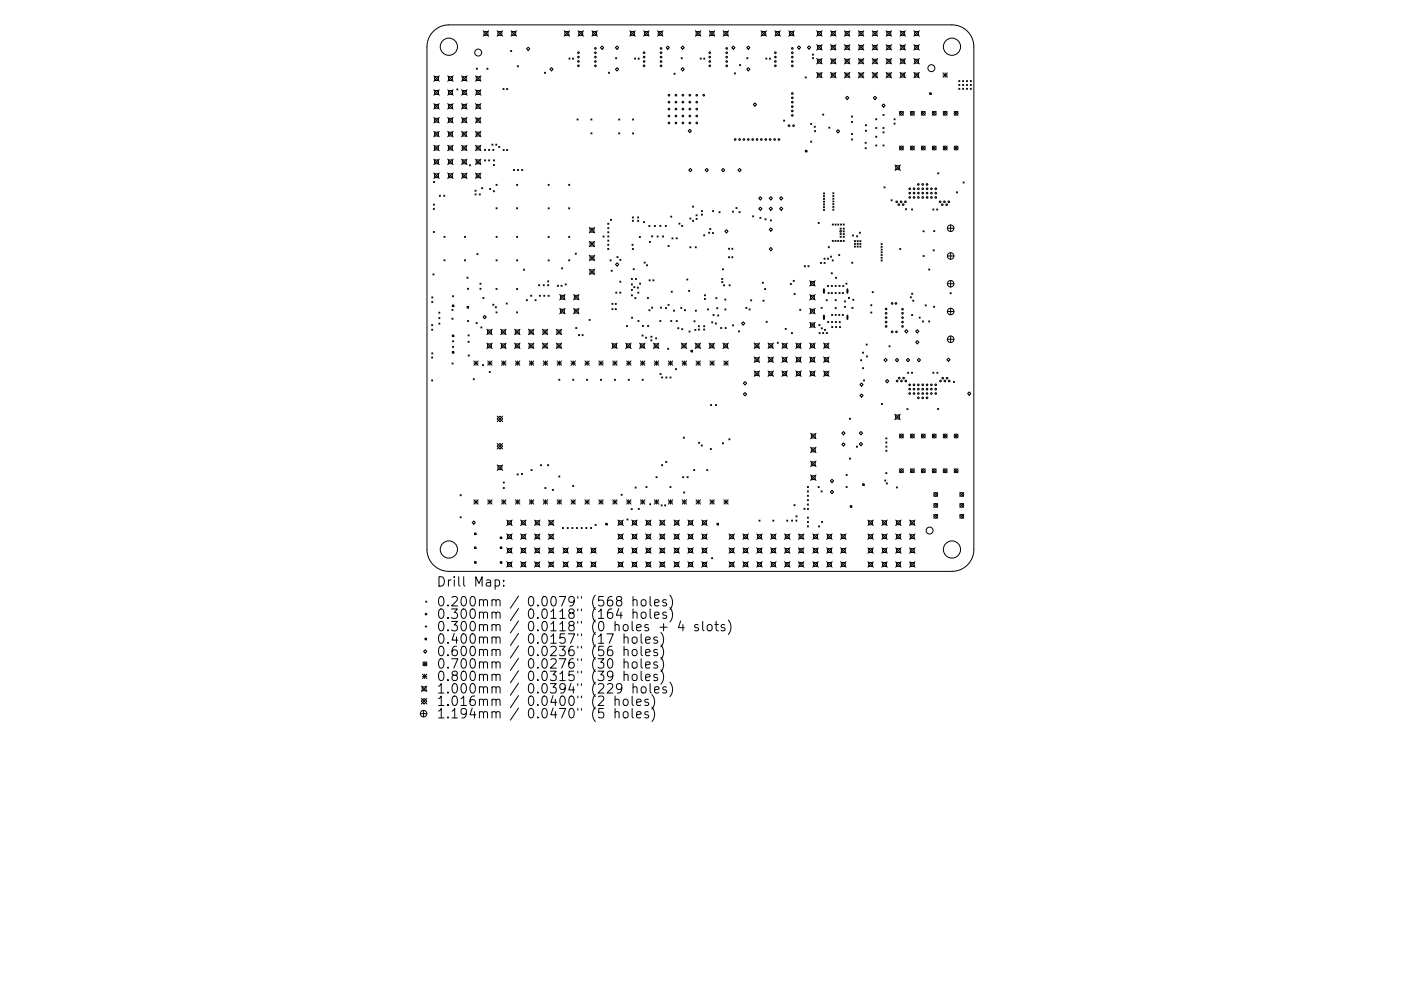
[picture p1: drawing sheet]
<svg xmlns="http://www.w3.org/2000/svg" width="297mm" height="210mm" viewBox="0 0 297 210" stroke-linecap="round" stroke-linejoin="round" font-family="sans-serif">
<defs><g id="words">
<g font-size="2.8">
<text x="92.5" y="124.5">Drill Map:</text>
<text x="92.5" y="128.7">0.200mm / 0.0079&quot; (568 holes)</text>
<text x="92.5" y="131.3">0.300mm / 0.0118&quot; (164 holes)</text>
<text x="92.5" y="133.9">0.300mm / 0.0118&quot; (0 holes + 4 slots)</text>
<text x="92.5" y="136.6">0.400mm / 0.0157&quot; (17 holes)</text>
<text x="92.5" y="139.2">0.600mm / 0.0236&quot; (56 holes)</text>
<text x="92.5" y="141.9">0.700mm / 0.0276&quot; (30 holes)</text>
<text x="92.5" y="144.5">0.800mm / 0.0315&quot; (39 holes)</text>
<text x="92.5" y="147.1">1.000mm / 0.0394&quot; (229 holes)</text>
<text x="92.5" y="149.8">1.016mm / 0.0400&quot; (2 holes)</text>
<text x="92.5" y="152.4">1.194mm / 0.0470&quot; (5 holes)</text>
</g>
</g></defs>
<g fill="none" stroke="#000" stroke-width=".21">
<path d="M91.9 6.6a4.6 4.6 0 0 1 3.3-1.3h106.6a4.6 4.6 0 0 1 4.7 4.6v106.7a4.6 4.6 0 0 1-4.7 4.6h-106.6a4.6 4.6 0 0 1-4.7-4.6v-106.7a4.6 4.6 0 0 1 1.4-3.3zM92 16.1l1.1 1.2M92 19l1.1 1.2M92.1 16.3h.9v.8h-.9zM92.1 19.2h.9v.8h-.9zM93.1 16.1l-1.1 1.2M93.1 19l-1.1 1.2M94.9 19l1.2 1.2M94.9 16.1l1.2 1.2M95.1 16.3h.8v.8h-.8zM95.1 19.2h.8v.8h-.8zM96.1 19l-1.2 1.2"/>
<path d="M96.1 16.1l-1.2 1.2M96.9 18.9l.2 .2M97.1 18.9l-.2 .2M97.9 19l1.1 1.2M97.9 16.1l1.1 1.2M98 16.3h.9v.8h-.9zM98 19.2h.9v.8h-.9zM99 16.1l-1.1 1.2M99 19l-1.1 1.2M100.8 19l1.2 1.2M100.8 16.1l1.2 1.2M101 16.3h.8v.8h-.8z"/>
<path d="M101 19.2h.8v.8h-.8zM101 14.5l.2 .2M101.2 14.5l-.2 .2M102 16.1l-1.2 1.2M102 19l-1.2 1.2M102.5 6.5l1.1 1.2M102.6 6.7h.8v.8h-.8zM103.2 14.5l.3 .2M103.5 14.5l-.3 .2M103.6 6.5l-1.1 1.2M105.4 6.5l1.2 1.2M105.6 6.7h.8v.8h-.8z"/>
<path d="M106.6 6.5l-1.2 1.2M106.6 18.8l.3 .2M106.9 18.8l-.3 .2M107.4 18.8l.2 .2M107.6 18.8l-.2 .2M108.3 10.7l.2 .2M108.3 6.5l1.2 1.2M108.5 10.7l-.2 .2M108.5 6.7h.8v.8h-.8zM109.5 6.5l-1.2 1.2M109.7 13.9l.2 .3M109.9 13.9l-.2 .3"/>
<path d="M111.6 10.4l.4-.4 .3 .4-.3 .3zM115.4 15.3l.3 .3M115.7 15.3l-.3 .3M116.6 14.7l.3-.4 .4 .4-.4 .3zM119.6 6.5l1.2 1.2M119.8 6.7h.8v.8h-.8zM120.6 12.3l.3 .2M120.8 6.5l-1.2 1.2M120.9 12.3l-.3 .2M121.4 12.3l.2 .3M121.6 12.3l-.2 .3M122.5 6.5l1.2 1.2"/>
<path d="M122.7 6.7h.8v.8h-.8zM123.7 6.5l-1.2 1.2M125.5 6.5l1.2 1.2M125.7 6.7h.8v.8h-.8zM126.7 6.5l-1.2 1.2M127.3 10.1l.4-.3 .3 .3-.3 .4zM129 15.3l.2 .3M129.2 15.3l-.2 .3M130.5 10.1l.3-.3 .4 .3-.4 .4zM130.5 14.7l.3-.4 .4 .4-.4 .3zM130.5 12.2l.3 .3M130.8 12.2l-.3 .3"/>
<path d="M133.5 6.5l1.2 1.2M133.7 6.7h.8v.8h-.8zM134.5 12.3l.3 .2M134.7 6.5l-1.2 1.2M134.8 12.3l-.3 .2M135.3 12.3l.2 .3M135.5 12.3l-.2 .3M136.5 6.5l1.1 1.2M136.6 6.7h.9v.8h-.9zM137.6 6.5l-1.1 1.2M139.4 6.5l1.2 1.2M139.6 6.7h.8v.8h-.8z"/>
<path d="M140.6 6.5l-1.2 1.2M141.6 9.8l.3 .3-.3 .4-.4-.4zM142.9 15.5l.2 .3M143.1 15.5l-.2 .3M144.4 12.2l.3 .3M144.7 12.2l-.3 .3M144.7 9.8l.4 .3-.4 .4-.3-.4zM144.7 14.3l.4 .4-.4 .3-.3-.3zM147.4 6.5l1.2 1.2M147.6 6.7h.8v.8h-.8zM148.5 12.3l.2 .2M148.6 6.5l-1.2 1.2"/>
<path d="M148.7 12.3l-.2 .2M149.2 12.3l.2 .2M149.4 12.3l-.2 .2M150.4 6.5l1.1 1.2M150.5 6.7h.9v.8h-.9zM151.5 6.5l-1.1 1.2M153.3 6.5l1.2 1.2M153.5 6.7h.8v.8h-.8zM154.5 6.5l-1.2 1.2M155.5 9.8l.3 .3-.3 .4-.4-.4zM155.7 15.5l.2 .2M155.9 15.5l-.2 .2"/>
<path d="M156.8 13.7l.2 .2M157 13.7l-.2 .2M158.3 12.2l.3 .3M158.6 12.2l-.3 .3M158.7 9.8l.3 .3-.3 .4-.4-.4zM158.7 14.3l.3 .4-.3 .3-.4-.3zM161.3 6.5l1.2 1.2M161.5 6.7h.8v.8h-.8zM162.4 12.3l.2 .2M162.5 6.5l-1.2 1.2M162.6 12.3l-.2 .2M163.1 12.3l.3 .3"/>
<path d="M163.4 12.3l-.3 .3M164.3 6.5l1.1 1.2M164.5 6.7h.8v.8h-.8zM165.4 6.5l-1.1 1.2M167.2 6.5l1.2 1.2M167.4 6.7h.8v.8h-.8zM168.4 6.5l-1.2 1.2M169.4 9.7l.4 .4-.4 .3-.3-.3zM170.7 16.3l.2 .2M170.9 16.3l-.2 .2M171.5 9.7l.4 .4-.4 .3-.3-.3zM172.2 11.5l.3 .2"/>
<path d="M172.2 12.2l.3 .3M172.5 11.5l-.3 .2M172.5 12.2l-.3 .3M173.1 12.4l1.2 1.2M173.1 6.5l1.2 1.2M173.1 15.4l1.2 1.1M173.1 9.5l1.2 1.1M173.3 6.7h.8v.8h-.8zM173.3 9.6h.8v.9h-.8zM173.3 12.6h.8v.8h-.8zM173.3 15.5h.8v.8h-.8zM174.3 6.5l-1.2 1.2"/>
<path d="M174.3 15.4l-1.2 1.1M174.3 9.5l-1.2 1.1M174.3 12.4l-1.2 1.2M176.1 15.4l1.2 1.1M176.1 9.5l1.2 1.1M176.1 12.4l1.2 1.2M176.1 6.5l1.2 1.2M176.3 6.7h.8v.8h-.8zM176.3 9.6h.8v.9h-.8zM176.3 12.6h.8v.8h-.8zM176.3 15.5h.8v.8h-.8zM177.3 12.4l-1.2 1.2"/>
<path d="M177.3 6.5l-1.2 1.2M177.3 9.5l-1.2 1.1M177.3 15.4l-1.2 1.1M179 12.4l1.2 1.2M179 15.4l1.2 1.1M179 9.5l1.2 1.1M179 6.5l1.2 1.2M179.2 6.7h.8v.8h-.8zM179.2 9.6h.8v.9h-.8zM179.2 12.6h.8v.8h-.8zM179.2 15.5h.8v.8h-.8zM180.2 9.5l-1.2 1.1"/>
<path d="M180.2 6.5l-1.2 1.2M180.2 12.4l-1.2 1.2M180.2 15.4l-1.2 1.1M182 15.4l1.1 1.1M182 9.5l1.1 1.1M182 6.5l1.1 1.2M182 12.4l1.1 1.2M182.2 6.7h.8v.8h-.8zM182.2 9.6h.8v.9h-.8zM182.2 12.6h.8v.8h-.8zM182.2 15.5h.8v.8h-.8zM183.1 6.5l-1.1 1.2"/>
<path d="M183.1 9.5l-1.1 1.1M183.1 12.4l-1.1 1.2M183.1 15.4l-1.1 1.1M184.9 12.4l1.2 1.2M184.9 9.5l1.2 1.1M184.9 15.4l1.2 1.1M184.9 6.5l1.2 1.2M185.1 6.7h.8v.8h-.8zM185.1 9.6h.8v.9h-.8zM185.1 12.6h.8v.8h-.8zM185.1 15.5h.8v.8h-.8zM186.1 12.4l-1.2 1.2"/>
<path d="M186.1 6.5l-1.2 1.2M186.1 9.5l-1.2 1.1M186.1 15.4l-1.2 1.1M187.9 15.4l1.1 1.1M187.9 12.4l1.1 1.2M187.9 9.5l1.1 1.1M187.9 6.5l1.1 1.2M188 6.7h.9v.8h-.9zM188 9.6h.9v.9h-.9zM188 12.6h.9v.8h-.9zM188 15.5h.9v.8h-.9zM189 9.5l-1.1 1.1"/>
<path d="M189 6.5l-1.1 1.2M189 12.4l-1.1 1.2M189 15.4l-1.1 1.1M190.8 15.4l1.2 1.1M190.8 12.4l1.2 1.2M190.8 6.5l1.2 1.2M190.8 9.5l1.2 1.1M191 6.7h.8v.8h-.8zM191 9.6h.8v.9h-.8zM191 12.6h.8v.8h-.8zM191 15.5h.8v.8h-.8zM192 15.4l-1.2 1.1"/>
<path d="M192 6.5l-1.2 1.2M192 9.5l-1.2 1.1M192 12.4l-1.2 1.2M193.8 15.4l1.1 1.1M193.8 9.5l1.1 1.1M193.8 12.4l1.1 1.2M193.8 6.5l1.1 1.2M193.9 6.7h.9v.8h-.9zM193.9 9.6h.9v.9h-.9zM193.9 12.6h.9v.8h-.9zM193.9 15.5h.9v.8h-.9zM194.9 15.4l-1.1 1.1"/>
<path d="M194.9 12.4l-1.1 1.2M194.9 6.5l-1.1 1.2M194.9 9.5l-1.1 1.1M197.1 19.7h.3v.3h-.3zM199.9 15.5l1 .9M199.9 15.9h1M200.4 15.5v.9M200.9 15.5l-1 .9M203.3 17.1l.2 .2M203.3 17.9l.2 .2M203.3 18.7l.2 .3M203.5 18.7l-.2 .3"/>
<path d="M203.5 17.1l-.2 .2M203.5 17.9l-.2 .2M204.1 17.9l.2 .2M204.1 18.7l.2 .3M204.1 17.1l.2 .2M204.3 17.9l-.2 .2M204.3 17.1l-.2 .2M204.3 18.7l-.2 .3M204.9 17.9l.2 .2M204.9 17.1l.2 .2M204.9 18.7l.2 .3M205.1 17.1l-.2 .2"/>
<path d="M205.1 17.9l-.2 .2M205.1 18.7l-.2 .3M205.7 18.7l.2 .3M205.7 17.9l.2 .2M205.7 17.1l.2 .2M205.9 17.1l-.2 .2M205.9 17.9l-.2 .2M205.9 18.7l-.2 .3M91.9 38.5l.2 .2M92 27.9l1.1 1.1M92 24.9l1.1 1.2M92 36.7l1.1 1.2"/>
<path d="M92 33.8l1.1 1.1M92 22l1.1 1.1M92 30.8l1.1 1.2M92.1 22.2h.9v.8h-.9zM92.1 25.1h.9v.8h-.9zM92.1 28h.9v.9h-.9zM92.1 31h.9v.8h-.9zM92.1 33.9h.9v.9h-.9zM92.1 36.9h.9v.8h-.9zM92.1 38.5l-.2 .2M93.1 22l-1.1 1.1M93.1 24.9l-1.1 1.2"/>
<path d="M93.1 27.9l-1.1 1.1M93.1 30.8l-1.1 1.2M93.1 33.8l-1.1 1.1M93.1 36.7l-1.1 1.2M94.9 30.8l1.2 1.2M94.9 27.9l1.2 1.1M94.9 36.7l1.2 1.2M94.9 24.9l1.2 1.2M94.9 33.8l1.2 1.1M94.9 22l1.2 1.1M95.1 22.2h.8v.8h-.8zM95.1 25.1h.8v.8h-.8z"/>
<path d="M95.1 28h.8v.9h-.8zM95.1 31h.8v.8h-.8zM95.1 33.9h.8v.9h-.8zM95.1 36.9h.8v.8h-.8zM96.1 22l-1.2 1.1M96.1 24.9l-1.2 1.2M96.1 27.9l-1.2 1.1M96.1 30.8l-1.2 1.2M96.1 33.8l-1.2 1.1M96.1 36.7l-1.2 1.2M97.9 33.8l1.1 1.1M97.9 30.8l1.1 1.2"/>
<path d="M97.9 27.9l1.1 1.1M97.9 36.7l1.1 1.2M97.9 22l1.1 1.1M97.9 24.9l1.1 1.2M98 22.2h.8v.8h-.8zM98 25.1h.8v.8h-.8zM98 28h.8v.9h-.8zM98 31h.8v.8h-.8zM98 33.9h.8v.9h-.8zM98 36.9h.8v.8h-.8zM99 36.7l-1.1 1.2M99 22l-1.1 1.1"/>
<path d="M99 24.9l-1.1 1.2M99 27.9l-1.1 1.1M99 30.8l-1.1 1.2M99 33.8l-1.1 1.1M99.5 35l.3 .2M99.8 35l-.3 .2M100.8 33.8l1.2 1.1M100.8 22l1.2 1.1M100.8 36.7l1.2 1.2M100.8 30.8l1.2 1.2M100.8 24.9l1.2 1.2M100.8 27.9l1.2 1.1"/>
<path d="M101 22.2h.8v.8h-.8zM101 25.1h.8v.8h-.8zM101 28h.8v.9h-.8zM101 31h.8v.8h-.8zM101 33.9h.8v.9h-.8zM101 36.9h.8v.8h-.8zM102 33.8l-1.2 1.1M102 22l-1.2 1.1M102 24.9l-1.2 1.2M102 27.9l-1.2 1.1M102 30.8l-1.2 1.2M102 36.7l-1.2 1.2"/>
<path d="M102.1 39.8l.2 .3M102.3 39.8l-.2 .3M102.7 31.7l.2 .2M102.7 33.9l.2 .2M102.9 31.7l-.2 .2M102.9 33.9l-.2 .2M103.6 31.7l.2 .2M103.6 33.9l.2 .2M103.8 40l.2 .2M103.8 31.7l-.2 .2M103.8 33.9l-.2 .2M104 40l-.2 .2"/>
<path d="M104.3 30.6l.2 .2M104.5 31.7l.2 .2M104.5 30.6l-.2 .2M104.6 33.9l.2 .2M104.6 34.9l.2 .2M104.7 31.7l-.2 .2M104.8 33.9l-.2 .2M104.8 34.9l-.2 .2M105.1 30.6l.2 .2M105.2 39.1l.2 .2M105.3 30.6l-.2 .2M105.4 39.1l-.2 .2"/>
<path d="M105.7 31.1l.3 .2M106 31.1l-.3 .2M106.7 31.7l.2 .2M106.9 31.7l-.2 .2M107.4 31.7l.2 .2M107.6 31.7l-.2 .2M108.9 36l.2 .2M109.1 36l-.2 .2M109.5 39.1l.3 .2M109.7 36l.3 .2M109.8 39.1l-.3 .2M110 36l-.3 .2"/>
<path d="M110.6 36l.2 .2M110.8 36l-.2 .2M116.2 39.1l.2 .2M116.4 39.1l-.2 .2M120.6 39.1l.2 .2M120.8 39.1l-.2 .2M122.3 25.2l.3 .3M122.6 25.2l-.3 .3M125.3 25.2l.2 .3M125.3 28.2l.2 .2M125.5 25.2l-.2 .3M125.5 28.2l-.2 .2"/>
<path d="M131.2 25.2l.2 .3M131.2 28.2l.2 .2M131.4 25.2l-.2 .3M131.4 28.2l-.2 .2M134.1 28.2l.2 .2M134.1 25.2l.2 .3M134.3 25.2l-.2 .3M134.3 28.2l-.2 .2M146.3 27.4l.3 .4-.3 .3-.4-.3zM146.4 35.7l.3 .4-.3 .3-.4-.3zM149.5 36.1l.3-.4 .4 .4-.4 .3zM153.3 35.7l.4 .4-.4 .3-.3-.3z"/>
<path d="M156.8 35.7l.3 .4-.3 .3-.3-.3zM159.7 22.2l.4-.4 .3 .4-.3 .3zM166.1 25.5l.3 .2M166.4 25.5l-.3 .2M170.8 31.9h.3v.3h-.3zM171.9 26.2l.2 .2M171.9 29.9l.2 .3M172.1 29.9l-.2 .3M172.1 26.2l-.2 .2M172.6 26.8l.3 .2M172.7 27.7l.2 .2M172.9 26.8l-.3 .2"/>
<path d="M172.9 27.7l-.2 .2M174.4 24.2l.3 .2M174.7 24.2l-.3 .2M175.7 27l.3 .2M176 27l-.3 .2M177.3 27.9l.4-.4 .3 .4-.3 .3zM179.3 20.8l.3-.4 .4 .4-.4 .3zM180.5 24.6l.3 .2M180.5 28.3l.3 .2M180.5 25.8l.3 .2M180.5 29.5l.3 .2M180.8 24.6l-.3 .2"/>
<path d="M180.8 28.3l-.3 .2M180.8 25.8l-.3 .2M180.8 29.5l-.3 .2M183.4 30.2l.3 .2M183.4 31.3l.3 .3M183.5 26.5l.2 .2M183.5 27.6l.2 .3M183.7 30.2l-.3 .2M183.7 31.3l-.3 .3M183.7 26.5l-.2 .2M183.7 27.6l-.2 .3M185.5 20.4l.4 .4-.4 .3-.3-.3z"/>
<path d="M185.7 25.2l.2 .2M185.7 27l.2 .3M185.7 28.9l.2 .2M185.7 30.8l.2 .2M185.9 25.2l-.2 .2M185.9 27l-.2 .3M185.9 28.9l-.2 .2M185.9 30.8l-.2 .2M187.2 24.3l.2 .2M187.2 27l.2 .3M187.2 28l.2 .2M187.2 30.8l.2 .2"/>
<path d="M187.3 22.1l.4 .3-.4 .4-.3-.4zM187.4 39.6l.3 .3M187.4 27l-.2 .3M187.4 28l-.2 .2M187.4 24.3l-.2 .2M187.4 30.8l-.2 .2M187.7 39.6l-.3 .3M189.5 25.2l.3 .2M189.5 26.1l.3 .2M189.7 35l1.2 1.2M189.8 25.2l-.3 .2M189.8 26.1l-.3 .2"/>
<path d="M189.9 35.2h.8v.8h-.8zM190.7 23.6l.8 .8M190.7 31l.8 .8M190.9 35l-1.2 1.2M191.5 23.6l-.8 .8M191.5 31l-.8 .8M193 23.6l.8 .8M193 31l.8 .8M193.8 23.6l-.8 .8M193.8 31l-.8 .8M195.4 23.6l.8 .8M195.4 31l.8 .8"/>
<path d="M196.2 23.6l-.8 .8M196.2 31l-.8 .8M197.7 23.6l.8 .8M197.7 31l.8 .8M198.5 23.6l-.8 .8M198.5 31l-.8 .8M198.8 36.7l.2 .2M199 36.7l-.2 .2M200 23.6l.8 .8M200 31l.8 .8M200.8 31l-.8 .8M200.8 23.6l-.8 .8"/>
<path d="M202.3 23.6l.8 .8M202.3 31l.8 .8M203.1 23.6l-.8 .8M203.1 31l-.8 .8M204.2 38.6l.2 .2M204.4 38.6l-.2 .2M91.8 58.1l.2 .2M91.9 43.3l.2 .2M91.9 44.2l.2 .2M91.9 49.1l.2 .2M92 58.1l-.2 .2M92.1 43.3l-.2 .2"/>
<path d="M92.1 44.2l-.2 .2M92.1 49.1l-.2 .2M93.1 41.4l.3 .3M93.4 41.4l-.3 .3M94.1 41.4l.2 .3M94.1 50.1l.3 .3M94.1 55.1l.3 .3M94.3 41.4l-.2 .3M94.4 50.1l-.3 .3M94.4 55.1l-.3 .3M98.5 50.1l.2 .3M98.5 55.1l.2 .3"/>
<path d="M98.7 50.1l-.2 .3M98.7 55.1l-.2 .3M99 58.8l.2 .2M99.2 58.8l-.2 .2M100.7 40.3l.2 .3M100.7 41.1l.2 .3M100.9 40.3l-.2 .3M100.9 41.1l-.2 .3M101.1 53.8l.2 .2M101.3 53.8l-.2 .2M101.6 41.1l.2 .3M101.8 41.1l-.2 .3"/>
<path d="M104.6 40.5l.2 .2M104.8 40.5l-.2 .2M105.2 44.1l.2 .2M105.2 50.1l.2 .3M105.2 55.1l.2 .3M105.4 44.1l-.2 .2M105.4 50.1l-.2 .3M105.4 55.1l-.2 .3M109.5 44.1l.3 .2M109.5 50.1l.3 .3M109.5 55.1l.3 .3M109.8 44.1l-.3 .2"/>
<path d="M109.8 50.1l-.3 .3M109.8 55.1l-.3 .3M111 57.1l.2 .2M111.2 57.1l-.2 .2M116.1 59.6l.2 .2M116.2 55.1l.2 .3M116.2 44.1l.2 .2M116.2 50.2l.2 .2M116.3 59.6l-.2 .2M116.4 50.2l-.2 .2M116.4 55.1l-.2 .3M116.4 44.1l-.2 .2"/>
<path d="M119.1 56.8l.2 .3M119.3 56.8l-.2 .3M120.6 55.1l.2 .3M120.6 44.1l.2 .2M120.6 50.1l.2 .3M120.8 50.1l-.2 .3M120.8 55.1l-.2 .3M120.8 44.1l-.2 .2M122 53.7l.2 .2M122.2 53.7l-.2 .2M124.9 48.3l1.2 1.1M124.9 51.2l1.2 1.2"/>
<path d="M124.9 54.2l1.2 1.1M124.9 57.1l1.2 1.2M125.1 48.4h.8v.9h-.8zM125.1 51.4h.8v.8h-.8zM125.1 54.3h.8v.8h-.8zM125.1 57.3h.8v.8h-.8zM126.1 51.2l-1.2 1.2M126.1 54.2l-1.2 1.1M126.1 48.3l-1.2 1.1M126.1 57.1l-1.2 1.2M127.9 50.1l.2 .2M128.1 50.1l-.2 .2"/>
<path d="M128.8 52.7l.3 .2M128.9 51.8l.2 .2M128.9 47.4l.2 .2M128.9 48.3l.2 .2M128.9 49.2l.2 .2M128.9 50.1l.2 .2M128.9 50.9l.2 .3M129.1 52.7l-.3 .2M129.1 51.8l-.2 .2M129.1 47.4l-.2 .2M129.1 48.3l-.2 .2M129.1 49.2l-.2 .2"/>
<path d="M129.1 50.1l-.2 .2M129.1 50.9l-.2 .3M129.3 55.1l.3 .3M129.4 46.5l.3 .3M129.6 55.1l-.3 .3M129.6 57.3l.2 .3M129.7 46.5l-.3 .3M129.8 57.3l-.2 .3M130.8 54.4l.2 .3M130.8 55.8l.4 .3-.4 .4-.3-.4zM131 54.4l-.2 .3M131.4 59.7l.2 .2"/>
<path d="M131.4 55l.3 .2M131.6 59.7l-.2 .2M131.7 55l-.3 .2M133.9 59.1l.2 .2M134 51.8l.2 .3M134.1 52.7l.2 .2M134.1 46l.2 .3M134.1 46.7l.2 .3M134.1 59.1l-.2 .2M134.2 51.8l-.2 .3M134.2 57l.3 .2M134.3 52.7l-.2 .2"/>
<path d="M134.3 46l-.2 .3M134.3 46.7l-.2 .3M134.5 57l-.3 .2M134.7 59.1l.2 .2M134.9 59.1l-.2 .2M135.2 46l.2 .3M135.2 46.7l.2 .3M135.4 46l-.2 .3M135.4 46.7l-.2 .3M135.5 50.2l.3 .2M135.8 50.2l-.3 .2M136.4 47l.2 .2"/>
<path d="M136.6 55.6l.2 .2M136.6 47l-.2 .2M136.8 55.6l-.2 .2M137.1 56.2l.2 .2M137.3 56.2l-.2 .2M137.6 47.8l.2 .3M137.6 59.4l.2 .2M137.7 51.2l.2 .2M137.8 47.8l-.2 .3M137.8 59.4l-.2 .2M137.9 51.2l-.2 .2M138.1 50l.3 .3"/>
<path d="M138.4 50l-.3 .3M138.4 59.4l.3 .2M138.7 59.4l-.3 .2M138.7 47.8l.3 .3M139 47.8l-.3 .3M139.3 50.1l.2 .2M139.5 50.1l-.2 .2M139.9 47.8l.2 .2M140.1 47.8l-.2 .2M140.5 50.1l.2 .2M140.7 50.1l-.2 .2M141 47.8l.3 .2"/>
<path d="M141.3 47.8l-.3 .2M141.6 52.1l.3 .2M141.9 52.1l-.3 .2M142.2 45.8l.2 .3M142.4 45.8l-.2 .3M142.5 50.5l.2 .2M142.7 50.5l-.2 .2M143.4 50.5l.2 .2M143.6 50.5l-.2 .2M143.9 47.3l.3 .3M144.2 47.3l-.3 .3M144.5 47.8l.3 .3"/>
<path d="M144.8 47.8l-.3 .3M145.6 59.2l.2 .2M145.8 59.2l-.2 .2M146.3 52.4l.2 .2M146.3 46.2l.2 .3M146.5 52.4l-.2 .2M146.5 46.2l-.2 .3M146.8 46.7l.3 .3M146.8 43.7l.3 .3M147.1 46.7l-.3 .3M147.1 43.7l-.3 .3M147.4 52.4l.2 .2"/>
<path d="M147.6 45.6l.2 .2M147.6 46.3l.2 .3M147.6 52.4l-.2 .2M147.8 45.6l-.2 .2M147.8 46.3l-.2 .3M148.7 44.7l.2 .2M148.7 45.4l.2 .3M148.9 45.4l-.2 .3M148.9 44.7l-.2 .2M149.2 49.8l.2 .2M149.4 49.8l-.2 .2M150.2 49.3l.3 .2"/>
<path d="M150.5 49.3l-.3 .2M150.5 48.5l.2 .2M150.7 48.5l-.2 .2M151 49.3l.3 .3M151.1 44.7l.2 .2M151.3 49.3l-.3 .3M151.3 44.7l-.2 .2M152.4 44.9l.3 .2M152.7 44.9l-.3 .2M153 59.7l.3 .3M153 59.1l.3 .2M153.2 57l.2 .3"/>
<path d="M153.3 59.1l-.3 .2M153.3 59.7l-.3 .3M153.4 57l-.2 .3M153.7 49.1l.3-.4 .4 .4-.4 .3zM154.5 52.7l.2 .2M154.5 54.5l.2 .2M154.7 54.5l-.2 .2M154.7 52.7l-.2 .2M155.2 52.7l.2 .2M155.2 54.5l.2 .2M155.3 44.8l.2 .2M155.4 52.7l-.2 .2"/>
<path d="M155.4 54.5l-.2 .2M155.5 44.8l-.2 .2M156 44l.3 .3M156.3 44l-.3 .3M156.7 44.9l.2 .2M156.9 44.9l-.2 .2M159.6 45.8l.2 .2M159.8 45.8l-.2 .2M160.9 44.3l.3-.4 .4 .4-.4 .3zM161.1 46.1l.2 .2M161.2 41.7l.4 .4-.4 .3-.3-.3zM161.3 46.1l-.2 .2"/>
<path d="M161.6 59.9l.2 .2M161.8 59.9l-.2 .2M162.2 46.4l.2 .2M162.4 46.4l-.2 .2M163.1 42.1l.3-.4 .4 .4-.4 .3zM163.3 46.6l.3 .3M163.4 43.9l.4 .4-.4 .3-.3-.3zM163.4 48.4l.4 .3-.4 .3-.3-.3zM163.4 52.5l.4 .4-.4 .3-.3-.3zM163.6 46.6l-.3 .3M165.3 42.1l.3-.4 .4 .4-.4 .3zM165.3 44.3l.3-.4 .4 .4-.4 .3z"/>
<path d="M168.2 59.5l.2 .2M168.4 59.5l-.2 .2M170.5 56.4l.3 .2M170.8 56.4l-.3 .2M171.3 56.4l.2 .2M171.5 56.4l-.2 .2M171.7 59.5l1.1 1.2M171.8 59.7h.9v.8h-.9zM172.8 59.5l-1.1 1.2M173.5 47.2l.2 .2M173.7 47.2l-.2 .2M173.9 55.7l.3 .2"/>
<path d="M174.2 55.7l-.3 .2M174.6 40.9l.2 .3M174.6 41.5l.2 .2M174.6 42.1l.2 .2M174.6 42.7l.2 .2M174.6 43.3l.2 .2M174.6 43.8l.2 .3M174.6 44.4l.2 .2M174.7 54.8l.2 .2M174.7 55.7l.2 .2M174.8 44.4l-.2 .2M174.8 40.9l-.2 .3"/>
<path d="M174.8 41.5l-.2 .2M174.8 42.1l-.2 .2M174.8 42.7l-.2 .2M174.8 43.3l-.2 .2M174.8 43.8l-.2 .3M174.9 54.8l-.2 .2M174.9 55.7l-.2 .2M175.4 54.8l.3 .2M175.6 52.3l.2 .3M175.7 54.8l-.3 .2M175.8 52.3l-.2 .3M176.1 54.3l.2 .3"/>
<path d="M176.2 57.9l.3 .2M176.3 54.3l-.2 .3M176.4 55.1l.3 .3M176.5 47.5l.2 .3M176.5 51l.2 .2M176.5 57.9l-.3 .2M176.6 44.4l.2 .2M176.6 40.9l.2 .2M176.6 41.5l.2 .2M176.6 42.1l.2 .2M176.6 42.6l.2 .3M176.6 43.2l.2 .2"/>
<path d="M176.6 43.8l.2 .2M176.7 55.1l-.3 .3M176.7 47.5l-.2 .3M176.7 51l-.2 .2M176.8 42.6l-.2 .3M176.8 40.9l-.2 .2M176.8 41.5l-.2 .2M176.8 42.1l-.2 .2M176.8 43.2l-.2 .2M176.8 43.8l-.2 .2M176.8 44.4l-.2 .2M177 47.5l.3 .3"/>
<path d="M177 51l.3 .2M177.1 58.8l.3 .3M177.3 47.5l-.3 .3M177.3 51l-.3 .2M177.4 58.8l-.3 .3M177.6 47.5l.2 .3M177.6 51l.2 .2M177.8 54l.3 .2M177.8 47.5l-.2 .3M177.8 51l-.2 .2M178.1 54l-.3 .2M178.1 48.4l.3 .2"/>
<path d="M178.1 49.6l.3 .2M178.1 50.1l.3 .3M178.2 47.5l.2 .3M178.2 51l.2 .2M178.4 49.6l-.3 .2M178.4 48.4l-.3 .2M178.4 50.1l-.3 .3M178.4 47.5l-.2 .3M178.4 51l-.2 .2M178.8 47.5l.2 .3M178.8 48.4l.2 .2M178.8 49l.2 .2"/>
<path d="M178.8 49.6l.2 .2M178.8 50.1l.2 .3M178.8 51l.2 .2M179 47.5l-.2 .3M179 48.4l-.2 .2M179 49l-.2 .2M179 49.6l-.2 .2M179 50.1l-.2 .3M179 51l-.2 .2M180.6 55.6l.2 .2M180.7 49.8l.2 .3M180.8 55.6l-.2 .2"/>
<path d="M180.9 49.8l-.2 .3M181.1 52.2l.3 .2M181.1 51.6l.3 .3M181.1 51l.3 .3M181.4 51l-.3 .3M181.4 51.6l-.3 .3M181.4 52.2l-.3 .2M181.6 50l.2 .3M181.7 52.2l.3 .2M181.7 51.6l.3 .3M181.7 51l.3 .3M181.8 50l-.2 .3"/>
<path d="M182 51l-.3 .3M182 51.6l-.3 .3M182 52.2l-.3 .2M182.2 49.3l.2 .2M182.3 52.2l.2 .2M182.3 51.6l.2 .3M182.3 51l.2 .3M182.4 49.3l-.2 .2M182.5 51l-.2 .3M182.5 51.6l-.2 .3M182.5 52.2l-.2 .2M186.8 54.6l.2 .2"/>
<path d="M186.8 51.7l.2 .2M186.8 52.8l.2 .3M186.8 53.4l.2 .2M186.8 54l.2 .2M186.8 52.3l.2 .2M186.8 55.2l.2 .2M187 53.4l-.2 .2M187 55.2l-.2 .2M187 52.3l-.2 .2M187 51.7l-.2 .2M187 52.8l-.2 .3M187 54l-.2 .2"/>
<path d="M187 54.6l-.2 .2M188.9 42.4l.2 .2M189.1 42.4l-.2 .2M190.8 52.7l.2 .2M191 52.7l-.2 .2M192 44.3l.2 .2M192.2 44.3l-.2 .2M193.3 44.3l.2 .3M193.5 44.3l-.2 .3M195.7 49l.2 .2M195.7 54.2l.2 .2M195.9 49l-.2 .2"/>
<path d="M195.9 54.2l-.2 .2M196.9 57.1l.2 .2M197.1 57.1l-.2 .2M197.8 44.3l.2 .3M197.9 53l.2 .2M198 48.9l.2 .3M198 44.3l-.2 .3M198.1 53l-.2 .2M198.2 48.9l-.2 .3M198.6 44.3l.2 .3M198.8 44.3l-.2 .3M200.9 48.4h1.3"/>
<path d="M200.9 54.3h1.3M201.6 47.7v1.4M201.6 53.6v1.4M201.6 59.5v1.4M202.8 40.7l.2 .2M203 40.7l-.2 .2M91.5 68.9l.2 .2M91.5 69.8l.2 .3M91.5 75.7l.2 .3M91.5 63l.3 .2M91.5 64l.3 .2M91.5 74.9l.3 .2"/>
<path d="M91.7 68.9l-.2 .2M91.7 69.8l-.2 .3M91.7 75.7l-.2 .3M91.8 63l-.3 .2M91.8 64l-.3 .2M91.8 74.9l-.3 .2M93 66.2l.3 .3M93 67.4l.3 .2M93 68.5l.3 .3M93.3 67.4l-.3 .2M93.3 66.2l-.3 .3M93.3 68.5l-.3 .3"/>
<path d="M95.8 65.7l.2 .2M95.8 67.5l.2 .2M95.8 77l.3 .2M95.9 74.6h.3v.3h-.3zM95.9 64.7h.3v.3h-.3zM95.9 71.1h.3v.3h-.3zM95.9 62.7l.3 .3M95.9 72.3l.3 .2M95.9 73.5l.3 .2M96 65.7l-.2 .2M96 67.5l-.2 .2M96.1 77l-.3 .2"/>
<path d="M96.2 62.7l-.3 .3M96.2 72.3l-.3 .2M96.2 73.5l-.3 .2M99 65h.3v.3h-.3zM99.1 61.2l.2 .2M99.1 68l.3 .2M99.2 72.4l.3 .2M99.2 71l.3 .3M99.3 75.3l.2 .2M99.3 61.2l-.2 .2M99.4 68l-.3 .2M99.5 71l-.3 .3"/>
<path d="M99.5 72.4l-.3 .2M99.5 75.3l-.2 .2M100.5 76.6l.9 .9M100.5 77h.9M100.9 76.6v.9M100.9 68.4l.3 .3M101.2 68.4l-.3 .3M101.4 76.6l-.9 .9M101.8 60.1l.2 .2M101.8 61.2l.2 .2M102 69.4l.2 .2M102 60.1l-.2 .2"/>
<path d="M102 61.2l-.2 .2M102.2 69.4l-.2 .2M102.3 77.4l.2 .2M102.4 63.1l.2 .2M102.5 77.4l-.2 .2M102.6 63.1l-.2 .2M102.8 66.9l.3 .4-.3 .3-.4-.3zM103.2 69.8l1.2 1.2M103.2 72.8l1.2 1.1M103.4 70h.8v.8h-.8zM103.4 73h.8v.8h-.8zM103.4 76.6l.9 .9"/>
<path d="M103.4 77h.9M103.7 78.8l.3 .2M103.9 76.6v.9M104 78.8l-.3 .2M104.3 76.6l-.9 .9M104.4 69.8l-1.2 1.2M104.4 72.8l-1.2 1.1M104.5 64.5l.2 .3M104.7 64.5l-.2 .3M105 65.1l.2 .2M105.2 61.2l.2 .2M105.2 66.2l.2 .2"/>
<path d="M105.2 65.1l-.2 .2M105.4 66.2l-.2 .2M105.4 61.2l-.2 .2M106.1 72.8l1.2 1.1M106.1 69.8l1.2 1.2M106.3 70h.8v.8h-.8zM106.3 73h.8v.8h-.8zM106.3 77h1M106.3 76.6l1 .9M106.8 76.6v.9M107.3 76.6l-1 .9M107.3 69.8l-1.2 1.2"/>
<path d="M107.3 72.8l-1.2 1.1M107.3 64.3l.2 .2M107.5 64.3l-.2 .2M109.1 72.8l1.2 1.1M109.1 69.8l1.2 1.2M109.3 70h.8v.8h-.8zM109.3 73h.8v.8h-.8zM109.3 77h.9M109.3 76.6l.9 .9M109.5 61.2l.3 .2M109.5 66.2l.3 .2M109.8 61.2l-.3 .2"/>
<path d="M109.8 66.2l-.3 .2M109.8 76.6v.9M110.2 76.6l-.9 .9M110.3 69.8l-1.2 1.2M110.3 72.8l-1.2 1.1M111.6 63.6l.2 .2M111.8 63.6l-.2 .2M112 72.8l1.2 1.1M112 69.8l1.2 1.2M112.2 70h.8v.8h-.8zM112.2 73h.8v.8h-.8zM112.2 77h1"/>
<path d="M112.2 76.6l1 .9M112.5 62.6l.2 .3M112.7 76.6v.9M112.7 62.6l-.2 .3M113.2 76.6l-1 .9M113.2 72.8l-1.2 1.1M113.2 69.8l-1.2 1.2M113.4 63.6l.3 .2M113.7 63.6l-.3 .2M114.2 60.4l.2 .2M114.4 62.6l.2 .3M114.4 60.4l-.2 .2"/>
<path d="M114.6 62.6l-.2 .3M115 72.8l1.1 1.1M115 69.8l1.1 1.2M115.2 70h.8v.8h-.8zM115.2 73h.8v.8h-.8zM115.2 60.4l.2 .2M115.2 77h.9M115.2 76.6l.9 .9M115.3 62.6l.2 .3M115.4 60.4l-.2 .2M115.5 62.6l-.2 .3M115.6 76.6v.9"/>
<path d="M116.1 60.4l.2 .2M116.1 76.6l-.9 .9M116.1 69.8l-1.1 1.2M116.1 72.8l-1.1 1.1M116.2 62.6l.2 .3M116.3 60.4l-.2 .2M116.4 62.6l-.2 .3M117.9 72.8l1.2 1.1M117.9 69.8l1.2 1.2M118.1 70h.8v.8h-.8zM118.1 73h.8v.8h-.8zM118.1 77h1"/>
<path d="M118.1 76.6l1 .9M118.2 60.5l.2 .2M118.4 60.5l-.2 .2M118.6 76.6v.9M118.7 62.5l1.1 1.1M118.7 65.4l1.1 1.2M118.8 62.7h.8v.8h-.8zM118.8 65.6h.8v.8h-.8zM118.9 60.5l.3 .2M119.1 76.6l-1 .9M119.1 72.8l-1.2 1.1M119.1 69.8l-1.2 1.2"/>
<path d="M119.2 60.5l-.3 .2M119.8 62.5l-1.1 1.1M119.8 65.4l-1.1 1.2M119.8 60.2l.3 .3M120.1 60.2l-.3 .3M121.1 76.6l.9 .9M121.1 77h.9M121.5 76.6v.9M121.6 65.4l1.2 1.2M121.6 62.5l1.2 1.1M121.8 62.7h.8v.8h-.8zM121.8 65.6h.8v.8h-.8z"/>
<path d="M122 76.6l-.9 .9M122.1 69.5l.2 .2M122.3 69.5l-.2 .2M122.7 71l.2 .2M122.8 62.5l-1.2 1.1M122.8 65.4l-1.2 1.2M122.9 71l-.2 .2M123.4 71l.2 .2M123.6 71l-.2 .2M124 77h.9M124 76.6l.9 .9M124.5 76.6v.9"/>
<path d="M124.9 67.8l.2 .2M124.9 76.6l-.9 .9M125.1 67.8l-.2 .2M127 77h.9M127 76.6l.9 .9M127.4 76.6v.9M127.9 76.6l-.9 .9M129.7 72.8l1.2 1.1M129.7 64.4l.3 .2M129.7 65.5l.3 .2M129.9 73h.8v.8h-.8zM129.9 77h.9"/>
<path d="M129.9 76.6l.9 .9M130 64.4l-.3 .2M130 65.5l-.3 .2M130.4 76.6v.9M130.4 64.4l.3 .2M130.4 65.5l.3 .2M130.5 62l.3 .2M130.7 64.4l-.3 .2M130.7 65.5l-.3 .2M130.8 62l-.3 .2M130.8 76.6l-.9 .9M130.9 72.8l-1.2 1.1"/>
<path d="M131.4 62l.2 .2M131.6 62l-.2 .2M132.7 72.8l1.1 1.1M132.8 69.1l.3 .2M132.8 73h.8v.8h-.8zM132.9 77h.9M132.9 76.6l.9 .9M133.1 69.1l-.3 .2M133.3 76.6v.9M133.8 76.6l-.9 .9M133.8 72.8l-1.1 1.1M133.9 60.2l.2 .3"/>
<path d="M133.9 61.4l.2 .2M133.9 62.6l.2 .2M133.9 67.3l.2 .2M134.1 60.2l-.2 .3M134.1 61.4l-.2 .2M134.1 62.6l-.2 .2M134.1 67.3l-.2 .2M134.4 60.8l.2 .2M134.6 63.1l.2 .3M134.6 60.8l-.2 .2M134.8 63.1l-.2 .3M135.1 60.9l.2 .2"/>
<path d="M135.2 62l.3 .2M135.3 68l.2 .2M135.3 60.9l-.2 .2M135.5 62l-.3 .2M135.5 68l-.2 .2M135.6 60.1l.2 .2M135.6 72.8l1.2 1.1M135.8 73h.8v.8h-.8zM135.8 76.6l.9 .9M135.8 77h.9M135.8 60.1l-.2 .2M136.1 71.1l.2 .2"/>
<path d="M136.2 69l.2 .3M136.3 76.6v.9M136.3 71.1l-.2 .2M136.4 69l-.2 .3M136.7 76.6l-.9 .9M136.8 72.8l-1.2 1.1M136.9 71.5l.2 .3M137.1 71.5l-.2 .3M137.3 63.1l.2 .3M137.3 69l.2 .3M137.5 63.1l-.2 .3M137.5 69l-.2 .3"/>
<path d="M137.6 65.7l.2 .2M137.8 65.7l-.2 .2M138 72.1l.2 .2M138 71.3l.2 .3M138.1 65.2l.3 .2M138.2 72.1l-.2 .2M138.2 71.3l-.2 .3M138.4 65.2l-.3 .2M138.5 72.8l1.2 1.1M138.7 73h.8v.8h-.8zM138.7 77h1M138.7 76.6l1 .9"/>
<path d="M139 71.7l.2 .2M139.2 76.6v.9M139.2 71.7l-.2 .2M139.7 76.6l-1 .9M139.7 72.8l-1.2 1.1M139.9 68l.2 .2M139.9 79.2l.3 .3M140 65.2l.2 .2M140.1 68l-.2 .2M140.2 79.2l-.3 .3M140.2 65.2l-.2 .2M140.3 80l.2 .2"/>
<path d="M140.5 80l-.2 .2M141.1 65.3l.2 .2M141.2 80l.2 .2M141.3 65.3l-.2 .2M141.4 80l-.2 .2M141.6 73.9l.2 .2M141.6 64.6l.3 .2M141.7 76.6l.9 .9M141.7 77h.9M141.8 73.9l-.2 .2M141.9 64.6l-.3 .2M142 80l.3 .2"/>
<path d="M142.1 76.6v.9M142.2 68l.2 .2M142.3 80l-.3 .2M142.3 61.8l.2 .2M142.4 68l-.2 .2M142.5 61.8l-.2 .2M142.6 76.6l-.9 .9M142.8 65.8l.2 .2M143 65.8l-.2 .2M143.2 78.2l.2 .2M143.4 68l.2 .2M143.4 78.2l-.2 .2"/>
<path d="M143.6 68l-.2 .2M143.7 69.5l.2 .3M143.9 69.5l-.2 .3M144.3 65.2l.3 .2M144.4 72.8l1.2 1.1M144.5 69.7l.3 .3M144.6 65.2l-.3 .2M144.6 73h.8v.8h-.8zM144.6 77h1M144.6 76.6l1 .9M144.8 69.7l-.3 .3M145.1 76.6v.9"/>
<path d="M145.1 65.7l.2 .2M145.3 65.7l-.2 .2M145.6 76.6l-1 .9M145.6 72.8l-1.2 1.1M146 61.6l.2 .2M146.1 70.2l.2 .3M146.2 61.6l-.2 .2M146.3 70.2l-.2 .3M146.5 74.3h.3v.4h-.3zM147.1 68.1l.3 .2M147.3 69.9l.2 .2M147.4 68.1l-.3 .2"/>
<path d="M147.4 72.8l1.1 1.1M147.4 65.8l.2 .2M147.5 69.9l-.2 .2M147.5 73h.9v.8h-.9zM147.6 77h.9M147.6 76.6l.9 .9M147.6 65.8l-.2 .2M148 76.6v.9M148.1 69.8l.2 .2M148.1 69.1l.2 .2M148.3 69.1l-.2 .2M148.3 69.8l-.2 .2"/>
<path d="M148.5 76.6l-.9 .9M148.5 72.8l-1.1 1.1M149.2 69.8l.2 .2M149.2 69.1l.2 .2M149.3 62.5l.3 .3M149.3 63.3l.3 .2M149.4 69.1l-.2 .2M149.4 69.8l-.2 .2M149.6 62.5l-.3 .3M149.6 63.3l-.3 .2M150 65.5l.2 .3M150.2 65.5l-.2 .3"/>
<path d="M150.3 72.8l1.2 1.1M150.5 73h.8v.8h-.8zM150.5 77h.9M150.5 76.6l.9 .9M150.9 68.3l.2 .2M151 76.6v.9M151.1 68.3l-.2 .2M151.2 66.7l.2 .3M151.4 66.7l-.2 .3M151.4 76.6l-.9 .9M151.5 72.8l-1.2 1.1M151.7 68.5l.2 .3"/>
<path d="M151.8 63.1l.2 .3M151.9 68.5l-.2 .3M152 65.3l.2 .2M152 63.1l-.2 .3M152.2 66.8l.2 .2M152.2 65.3l-.2 .2M152.4 66.8l-.2 .2M152.8 69.5l.2 .2M153 69.5l-.2 .2M153.3 72.8l1.1 1.1M153.4 60.4l.2 .2M153.4 73h.9v.8h-.9z"/>
<path d="M153.5 77h.9M153.5 76.6l.9 .9M153.6 60.4l-.2 .2M153.7 65.5l.2 .3M153.7 63.4l.2 .3M153.7 69.5l.3 .2M153.9 63.4l-.2 .3M153.9 65.5l-.2 .3M153.9 76.6v.9M154 69.5l-.3 .2M154.4 76.6l-.9 .9M154.4 72.8l-1.1 1.1"/>
<path d="M154.6 60.4l.2 .2M154.8 60.4l-.2 .2M155.3 68.9l.2 .2M155.5 68.9l-.2 .2M156.6 70.2l.2 .2M156.8 70.2l-.2 .2M157.2 68.6l.4-.3 .3 .3-.3 .4zM158.1 65.2l.3 .2M158.4 65.2l-.3 .2M158.8 65.5l.2 .3M159 65.5l-.2 .3M159.1 63.6l.3 .2"/>
<path d="M159.4 63.6l-.3 .2M159.9 72.8l1.1 1.1M159.9 75.7l1.1 1.2M159.9 78.7l1.1 1.2M160.1 72.9h.8v.9h-.8zM160.1 75.9h.8v.8h-.8zM160.1 78.9h.8v.8h-.8zM161 75.7l-1.1 1.2M161 78.7l-1.1 1.2M161 72.8l-1.1 1.1M161.8 63.7l.2 .2M162 63.7l-.2 .2"/>
<path d="M162.1 61.2l.2 .2M162.3 61.2l-.2 .2M162.4 68.2l.3 .2M162.7 68.2l-.3 .2M162.8 78.7l1.2 1.2M162.8 72.8l1.2 1.1M162.8 75.7l1.2 1.2M163 72.9h.8v.9h-.8zM163 75.9h.8v.8h-.8zM163 78.9h.8v.8h-.8zM164 72.8l-1.2 1.1M164 78.7l-1.2 1.2"/>
<path d="M164 75.7l-1.2 1.2M164.8 72.6l.2 .2M165 72.6l-.2 .2M165.8 72.8l1.1 1.1M165.8 75.7l1.1 1.2M165.8 78.7l1.1 1.2M165.9 72.9h.9v.9h-.9zM165.9 75.9h.9v.8h-.9zM165.9 78.9h.9v.8h-.9zM166.5 69.7l.2 .2M166.7 69.7l-.2 .2M166.9 75.7l-1.1 1.2"/>
<path d="M166.9 72.8l-1.1 1.1M166.9 78.7l-1.1 1.2M167.6 60.2l.2 .2M167.8 60.2l-.2 .2M167.8 70.6l.2 .2M168 70.6l-.2 .2M168.4 62.2l.2 .3M168.6 62.2l-.2 .3M168.7 72.8l1.2 1.1M168.7 75.7l1.2 1.2M168.7 78.7l1.2 1.2M168.9 72.9h.8v.9h-.8z"/>
<path d="M168.9 75.9h.8v.8h-.8zM168.9 78.9h.8v.8h-.8zM169.6 65.6l.2 .2M169.8 65.6l-.2 .2M169.9 72.8l-1.2 1.1M169.9 75.7l-1.2 1.2M169.9 78.7l-1.2 1.2M171.7 75.7l1.1 1.2M171.7 78.7l1.1 1.2M171.7 72.8l1.1 1.1M171.7 62.5l1.1 1.2M171.7 65.4l1.1 1.2"/>
<path d="M171.7 68.4l1.1 1.1M171.8 72.9h.9v.9h-.9zM171.8 75.9h.9v.8h-.9zM171.8 78.9h.9v.8h-.9zM171.8 62.7h.9v.8h-.9zM171.8 65.6h.9v.8h-.9zM171.8 68.6h.9v.8h-.9zM172.8 78.7l-1.1 1.2M172.8 72.8l-1.1 1.1M172.8 75.7l-1.1 1.2M172.8 62.5l-1.1 1.2M172.8 65.4l-1.1 1.2"/>
<path d="M172.8 68.4l-1.1 1.1M173.6 68.8l.2 .3M173.7 70.5l.2 .3M173.8 68.8l-.2 .3M173.9 70.5l-.2 .3M174.1 65.2l.2 .2M174.1 69.5l.2 .3M174.3 65.2l-.2 .2M174.3 69.5l-.2 .3M174.4 70.5l.3 .3M174.5 61.7h.4M174.5 67.3h.4"/>
<path d="M174.6 78.7l1.2 1.2M174.6 72.8l1.2 1.1M174.6 75.7l1.2 1.2M174.7 70.5l-.3 .3M174.7 61.6v.3M174.7 67.1v.4M174.8 72.9h.8v.9h-.8zM174.8 75.9h.8v.8h-.8zM174.8 78.9h.8v.8h-.8zM174.8 69.9l.2 .2M175 69.9l-.2 .2M175.2 63.6l.2 .2"/>
<path d="M175.2 70.5l.2 .3M175.4 63.6l-.2 .2M175.4 70.5l-.2 .3M175.4 60.6l.3 .2M175.5 68.2l.2 .2M175.6 62.1l.2 .2M175.7 60.6l-.3 .2M175.7 68.2l-.2 .2M175.8 72.8l-1.2 1.1M175.8 75.7l-1.2 1.2M175.8 78.7l-1.2 1.2M175.8 62.1l-.2 .2"/>
<path d="M176.2 62.1l.3 .2M176.2 60.6l.3 .2M176.3 68.2l.2 .2M176.3 66.7l.3 .2M176.3 69.3l.3 .2M176.5 62.1l-.3 .2M176.5 60.6l-.3 .2M176.5 68.2l-.2 .2M176.6 66.7l-.3 .2M176.6 69.3l-.3 .2M177.1 62.1l.2 .2M177.1 60.6l.2 .2"/>
<path d="M177.1 63.6l.2 .2M177.1 65.3l.2 .2M177.1 66.7l.2 .2M177.1 68.2l.2 .2M177.2 69.3l.2 .2M177.3 60.6l-.2 .2M177.3 62.1l-.2 .2M177.3 63.6l-.2 .2M177.3 65.3l-.2 .2M177.3 66.7l-.2 .2M177.3 68.2l-.2 .2M177.4 69.3l-.2 .2"/>
<path d="M177.8 66.7l.3 .2M177.9 62.1l.2 .2M177.9 60.6l.2 .2M177.9 68.2l.2 .2M178 69.3l.2 .2M178.1 66.7l-.3 .2M178.1 60.6l-.2 .2M178.1 62.1l-.2 .2M178.1 68.2l-.2 .2M178.2 69.3l-.2 .2M178.6 66.7l.2 .2M178.6 62.1l.2 .2"/>
<path d="M178.7 60.6l.2 .2M178.8 66.7l-.2 .2M178.8 62.1l-.2 .2M178.9 60.6l-.2 .2M179 63.8l.3 .3M179 65l.3 .2M179.3 63.8l-.3 .3M179.3 65l-.3 .2M179.4 60.1l.2 .2M179.5 61.7h.3M179.5 67.3h.3M179.6 60.1l-.2 .2"/>
<path d="M179.7 61.6v.3M179.7 67.1v.4M179.9 63.1l.2 .2M180.1 63.1l-.2 .2M180.6 65.2l.3 .2M180.8 63.5l.2 .2M180.9 65.2l-.3 .2M181 63.5l-.2 .2M182.5 76.3l.2 .3M182.7 76.3l-.2 .3M182.9 74.7l.2 .2M182.9 78l.2 .2"/>
<path d="M183.1 74.7l-.2 .2M183.1 78l-.2 .2M183.6 73l.3 .2M183.7 75.5l.2 .2M183.9 73l-.3 .2M183.9 75.5l-.2 .2M184.6 66.2l.3 .2M184.6 64.6l.3 .3M184.9 64.6l-.3 .3M184.9 66.2l-.3 .2M184.9 61.9l.2 .2M185.1 61.9l-.2 .2"/>
<path d="M187.8 76l.3 .4-.3 .3-.4-.3zM188.5 73.4l.2 .2M188.7 73.4l-.2 .2M190.2 76l.3 .4-.3 .3-.4-.3zM192.2 69.9l.3 .4-.3 .3-.4-.3zM192.4 79l.3 .2M192.5 76l.4 .4-.4 .3-.3-.3zM192.7 79l-.3 .2M193 63l.2 .2M193.2 63l-.2 .2M193.3 79l.2 .2M193.3 66.7l.2 .3"/>
<path d="M193.3 62.2l.2 .2M193.5 79l-.2 .2M193.5 66.7l-.2 .3M193.5 63.7l.3 .2M193.5 62.2l-.2 .2M193.8 63.7l-.3 .2M194.5 76.4l.3-.4 .4 .4-.4 .3zM194.5 69.9l.3 .4-.3 .3-.4-.3zM194.5 72.3l.3 .3-.3 .4-.4-.4zM194.9 67.3l.2 .2M195.1 67.3l-.2 .2M195.6 68.1l.2 .2"/>
<path d="M195.8 68.1l-.2 .2M196.2 64.7l.2 .2M196.4 64.7l-.2 .2M196.9 68.1l.2 .2M197.1 68.1l-.2 .2M197.8 79l.2 .2M197.9 65l.3 .2M198 79l-.2 .2M198.2 65l-.3 .2M198.6 79l.3 .2M198.9 79l-.3 .2M200.9 60.2h1.3"/>
<path d="M200.9 66.1h1.4M200.9 72h1.4M201.1 76l.3 .3-.3 .4-.4-.4zM201.4 62.1l.3 .2M201.6 65.4v1.4M201.6 71.3v1.4M201.7 62.1l-.3 .2M91.5 80.6l.2 .2M91.7 80.6l-.2 .2M100.3 80.3l.3 .3M100.6 80.3l-.3 .3M105.4 88.9l.6-.6 .6 .6-.6 .6z"/>
<path d="M105.4 94.7l.6-.6 .6 .6-.6 .6zM105.4 88.3l1.2 1.2M105.4 94.1l1.2 1.2M105.4 98.6l1.2 1.2M105.6 98.8h.8v.8h-.8zM106.6 98.6l-1.2 1.2M106.6 94.1l-1.2 1.2M106.6 88.3l-1.2 1.2M112.6 99.6l.2 .3M112.8 99.6l-.2 .3M114.6 98.6l.2 .2M114.8 98.6l-.2 .2"/>
<path d="M116.1 98.6l.2 .2M116.3 98.6l-.2 .2M118.5 80.5l.2 .2M118.7 80.5l-.2 .2M121.4 80.5l.3 .2M121.7 80.5l-.3 .2M124.4 80.5l.2 .2M124.6 80.5l-.2 .2M127.3 80.5l.2 .2M127.5 80.5l-.2 .2M130.3 80.5l.2 .2M130.5 80.5l-.2 .2"/>
<path d="M133.2 80.5l.2 .2M133.4 80.5l-.2 .2M136.1 80.5l.3 .2M136.4 80.5l-.3 .2M140.3 98.6l.2 .2M140.5 98.6l-.2 .2M141.1 97.9l.3 .2M141.4 97.9l-.3 .2M144.9 92.7l.2 .3M145.1 92.7l-.2 .3M147.1 99.6l.2 .3M147.3 99.6l-.2 .3"/>
<path d="M148.1 93.8l.2 .3M148.3 93.8l-.2 .3M148.7 94.4l.2 .2M148.9 94.4l-.2 .2M149.8 99.6l.3 .3M150.1 99.6l-.3 .3M150.6 95.2l.2 .2M150.7 85.8l.2 .3M150.8 95.2l-.2 .2M150.9 85.8l-.2 .3M151.7 85.8l.2 .3M151.9 85.8l-.2 .3"/>
<path d="M153.2 93.9l.2 .3M153.4 93.9l-.2 .3M154.5 93.1l.3 .2M154.8 93.1l-.3 .2M158 81l.3 .3-.3 .4-.4-.4zM158 83.3l.3 .3-.3 .4-.4-.4zM171.9 91.9l1.1 1.2M171.9 94.9l1.1 1.1M171.9 97.8l1.1 1.2M172 92.1h.8v.8h-.8zM172 95h.8v.9h-.8zM172 98h.8v.8h-.8z"/>
<path d="M173 91.9l-1.1 1.2M173 94.9l-1.1 1.1M173 97.8l-1.1 1.2M178.8 91.6l.4 .3-.4 .4-.3-.4zM178.8 93.9l.4 .4-.4 .3-.3-.3zM180.1 88.7l.2 .3M180.1 97.2l.2 .2M180.3 88.7l-.2 .3M180.3 97.2l-.2 .2M181.6 94.7l.2 .2M181.8 94.7l-.2 .2M182.2 91.9l.3-.4 .4 .4-.4 .3z"/>
<path d="M182.2 94.2l.3-.3 .4 .3-.4 .4zM182.3 81.6l.4-.3 .3 .3-.3 .4zM182.3 83.9l.4-.3 .3 .3-.3 .4zM183.1 80.6l.2 .2M183.3 80.6l-.2 .2M186.9 85.6l.2 .2M187.1 85.6l-.2 .2M187.7 80.9l.4-.4 .3 .4-.3 .3zM187.8 93.8l.2 .2M187.8 92.9l.2 .2M187.8 94.6l.2 .3M187.8 95.5l.2 .3"/>
<path d="M188 92.9l-.2 .2M188 93.8l-.2 .2M188 94.6l-.2 .3M188 95.5l-.2 .3M189.7 87.9l1.2 1.1M189.9 88.1h.8v.8h-.8zM190.7 92.1l.8 .8M190.7 99.5l.8 .8M190.9 87.9l-1.2 1.1M191.5 92.1l-.8 .8M191.5 99.5l-.8 .8M192.3 86.7l.2 .2"/>
<path d="M192.5 86.7l-.2 .2M193 92.1l.8 .8M193 99.5l.8 .8M193.8 92.1l-.8 .8M193.8 99.5l-.8 .8M195.4 92.1l.8 .8M195.4 99.5l.8 .8M196.2 92.1l-.8 .8M196.2 99.5l-.8 .8M197.7 99.5l.8 .8M197.7 92.1l.8 .8M198.5 92.1l-.8 .8"/>
<path d="M198.5 99.5l-.8 .8M198.8 86.6l.2 .3M199 86.6l-.2 .3M200 92.1l.8 .8M200 99.5l.8 .8M200.8 92.1l-.8 .8M200.8 99.5l-.8 .8M202.1 80.9l.3 .2M202.3 92.1l.8 .8M202.3 99.5l.8 .8M202.4 80.9l-.3 .2M203.1 92.1l-.8 .8"/>
<path d="M203.1 99.5l-.8 .8M205.1 83.5l.4-.4 .3 .4-.3 .3zM97.6 105l.2 .2M97.6 109.6l.2 .3M97.8 105l-.2 .2M97.8 109.6l-.2 .3M100.1 110.9l.3-.4 .4 .4-.4 .3zM100.5 106l.9 1M100.5 106.5h.9M100.6 116h.3v.4h-.3zM100.6 113.1h.3v.3h-.3zM100.6 119.2h.3v.3h-.3z"/>
<path d="M100.9 106v1M101.4 106l-.9 1M103.4 106.5h.9M103.4 106l.9 1M103.9 106v1M104.3 106l-.9 1M106.1 113.9h.3v.4h-.3zM106.1 116h.3v.4h-.3zM106.1 119.2h.3v.3h-.3zM106.3 106.5h1M106.3 106l1 1M106.7 102.3l.2 .2"/>
<path d="M106.7 103.4l.2 .3M106.8 106v1M106.9 102.3l-.2 .2M106.9 103.4l-.2 .3M107.3 106l-1 1M107.4 110.3l1.2 1.2M107.4 113.3l1.2 1.1M107.4 116.2l1.2 1.2M107.4 119.2l1.2 1.1M107.6 110.5h.8v.8h-.8zM107.6 113.4h.8v.9h-.8zM107.6 116.4h.8v.8h-.8z"/>
<path d="M107.6 119.3h.8v.9h-.8zM108.6 119.2l-1.2 1.1M108.6 116.2l-1.2 1.2M108.6 110.3l-1.2 1.2M108.6 113.3l-1.2 1.1M109.3 106.5h.9M109.3 106l.9 1M109.6 100.5l.3 .3M109.8 106v1M109.9 100.5l-.3 .3M110.2 106l-.9 1M110.4 113.3l1.1 1.1"/>
<path d="M110.4 116.2l1.1 1.2M110.4 110.3l1.1 1.2M110.4 119.2l1.1 1.1M110.5 110.5h.9v.8h-.9zM110.5 113.4h.9v.9h-.9zM110.5 116.4h.9v.8h-.9zM110.5 119.3h.9v.9h-.9zM110.6 100.5l.2 .2M110.8 100.5l-.2 .2M111.5 116.2l-1.1 1.2M111.5 113.3l-1.1 1.1M111.5 110.3l-1.1 1.2"/>
<path d="M111.5 119.2l-1.1 1.1M112.2 106.5h1M112.2 106l1 1M112.7 106v1M113.2 106l-1 1M113.3 116.2l1.2 1.2M113.3 119.2l1.2 1.1M113.3 113.3l1.2 1.1M113.3 110.3l1.2 1.2M113.5 110.5h.8v.8h-.8zM113.5 113.4h.8v.9h-.8zM113.5 116.4h.8v.8h-.8z"/>
<path d="M113.5 119.3h.8v.9h-.8zM114.5 113.3l-1.2 1.1M114.5 110.3l-1.2 1.2M114.5 116.2l-1.2 1.2M114.5 119.2l-1.2 1.1M115.2 106.5h.9M115.2 106l.9 1M115.5 103.4l.3 .3M115.6 106v1M115.8 103.4l-.3 .3M116.1 106l-.9 1M116.3 119.2l1.1 1.1"/>
<path d="M116.3 116.2l1.1 1.2M116.3 113.3l1.1 1.1M116.3 110.3l1.1 1.2M116.4 110.5h.9v.8h-.9zM116.4 113.4h.9v.9h-.9zM116.4 116.4h.9v.8h-.9zM116.4 119.3h.9v.9h-.9zM117.1 103.8l.2 .3M117.3 103.8l-.2 .3M117.4 110.3l-1.1 1.2M117.4 113.3l-1.1 1.1M117.4 116.2l-1.1 1.2"/>
<path d="M117.4 119.2l-1.1 1.1M118.1 106l1 1M118.1 106.5h1M118.5 101l.2 .2M118.6 106v1M118.7 101l-.2 .2M119.1 106l-1 1M119.2 111.9l.3 .2M119.3 119.2l1.2 1.1M119.3 116.2l1.2 1.2M119.5 111.9l-.3 .2M119.5 119.3h.8v.9h-.8z"/>
<path d="M119.5 116.4h.8v.8h-.8zM120.3 111.9l.2 .2M120.5 111.9l-.2 .2M120.5 119.2l-1.2 1.1M120.5 116.2l-1.2 1.2M121.1 106.5h.9M121.1 106l.9 1M121.2 111.9l.3 .2M121.4 103l.3 .2M121.5 111.9l-.3 .2M121.5 106v1M121.7 103l-.3 .2"/>
<path d="M122 106l-.9 1M122.2 111.9l.3 .2M122.3 119.2l1.2 1.1M122.3 116.2l1.2 1.2M122.5 111.9l-.3 .2M122.5 119.3h.8v.9h-.8zM122.5 116.4h.8v.8h-.8zM123.2 111.9l.2 .2M123.4 111.9l-.2 .2M123.5 119.2l-1.2 1.1M123.5 116.2l-1.2 1.2M124 106.5h.9"/>
<path d="M124 106l.9 1M124.2 111.9l.2 .2M124.4 111.9l-.2 .2M124.5 106v1M124.9 106l-.9 1M125.2 111.9l.2 .2M125.2 119.2l1.2 1.1M125.2 116.2l1.2 1.2M125.4 119.3h.8v.9h-.8zM125.4 116.4h.8v.8h-.8zM125.4 111.9l-.2 .2M126.2 111.2l.2 .3"/>
<path d="M126.4 111.2l-.2 .3M126.4 119.2l-1.2 1.1M126.4 116.2l-1.2 1.2M127 106.5h.9M127 106l.9 1M127.4 106v1M127.9 106l-.9 1M128.4 111h.3v.4h-.3zM129.9 106.5h.9M129.9 106l.9 1M130.4 106v1M130.8 106l-.9 1"/>
<path d="M131 110.3l1.2 1.2M131 113.3l1.2 1.1M131 116.2l1.2 1.2M131 119.2l1.2 1.1M131.2 110.5h.8v.8h-.8zM131.2 113.4h.8v.9h-.8zM131.2 116.4h.8v.8h-.8zM131.2 119.3h.8v.9h-.8zM131.7 104.9l.2 .2M131.9 104.9l-.2 .2M132.2 110.3l-1.2 1.2M132.2 113.3l-1.2 1.1"/>
<path d="M132.2 116.2l-1.2 1.2M132.2 119.2l-1.2 1.1M132.9 106.5h.9M132.9 106l.9 1M132.9 110.1l.2 .2M133.1 110.1l-.2 .2M133.3 106v1M133.8 106l-.9 1M133.8 107.9l.3 .2M133.9 113.3l1.2 1.1M133.9 116.2l1.2 1.2M133.9 119.2l1.2 1.1"/>
<path d="M133.9 110.3l1.2 1.2M134.1 107.9l-.3 .2M134.1 110.5h.8v.8h-.8zM134.1 113.4h.8v.9h-.8zM134.1 116.4h.8v.8h-.8zM134.1 119.3h.8v.9h-.8zM134.7 103.3l.2 .3M134.9 103.3l-.2 .3M135.1 119.2l-1.2 1.1M135.1 110.3l-1.2 1.2M135.1 113.3l-1.2 1.1M135.1 116.2l-1.2 1.2"/>
<path d="M135.3 107.9l.2 .2M135.5 107.9l-.2 .2M135.8 106.5h.9M135.8 106l.9 1M136.3 106v1M136.7 106l-.9 1M136.9 116.2l1.1 1.2M136.9 113.3l1.1 1.1M136.9 110.3l1.1 1.2M136.9 119.2l1.1 1.1M136.9 103.2l.3 .3M137.1 110.5h.8v.8h-.8z"/>
<path d="M137.1 113.4h.8v.9h-.8zM137.1 116.4h.8v.8h-.8zM137.1 119.3h.8v.9h-.8zM137.2 103.2l-.3 .3M137.7 106.9l.3 .2M138 106.9l-.3 .2M138 116.2l-1.1 1.2M138 110.3l-1.1 1.2M138 113.3l-1.1 1.1M138 119.2l-1.1 1.1M138.7 106l1 1M138.7 106.5h1"/>
<path d="M139.1 101.1l.2 .3M139.2 106v1M139.3 101.1l-.2 .3M139.7 106l-1 1M139.8 119.2l1.2 1.1M139.8 116.2l1.2 1.2M139.8 110.3l1.2 1.2M139.8 113.3l1.2 1.1M140 110.5h.8v.8h-.8zM140 113.4h.8v.9h-.8zM140 116.4h.8v.8h-.8zM140 119.3h.8v.9h-.8z"/>
<path d="M140.2 107.1l.2 .2M140.4 107.1l-.2 .2M140.9 107.1l.2 .2M141 113.3l-1.2 1.1M141 110.3l-1.2 1.2M141 116.2l-1.2 1.2M141 119.2l-1.2 1.1M141.1 107.1l-.2 .2M141.7 106.5h.9M141.7 106l.9 1M142 103.2l.3 .3M142.1 106v1"/>
<path d="M142.3 103.2l-.3 .3M142.6 106l-.9 1M142.9 113.3l1.1 1.1M142.9 116.2l1.1 1.2M142.9 119.2l1.1 1.1M142.9 110.3l1.2 1.2M143.1 113.5h.8v.8h-.8zM143.1 116.4h.8v.8h-.8zM143.1 119.3h.8v.9h-.8zM143.1 110.5h.8v.8h-.8zM144 116.2l-1.1 1.2M144 119.2l-1.1 1.1"/>
<path d="M144 113.3l-1.1 1.1M144.1 110.3l-1.2 1.2M144.6 106.5h1M144.6 106l1 1M144.7 101.1l.3 .3M144.9 104.4l.3 .2M145 101.1l-.3 .3M145.1 106v1M145.2 104.4l-.3 .2M145.6 106l-1 1M145.7 101.1l.2 .3M145.8 113.3l1.2 1.1"/>
<path d="M145.8 116.2l1.2 1.2M145.8 119.2l1.2 1.1M145.8 110.3l1.2 1.2M145.9 101.1l-.2 .3M146 113.5h.8v.8h-.8zM146 116.4h.8v.8h-.8zM146 119.3h.8v.9h-.8zM146 110.5h.8v.8h-.8zM147 113.3l-1.2 1.1M147 116.2l-1.2 1.2M147 119.2l-1.2 1.1M147 110.3l-1.2 1.2"/>
<path d="M147.6 106.5h.9M147.6 106l.9 1M148 106v1M148.5 106l-.9 1M148.8 116.2l1.1 1.2M148.8 119.2l1.1 1.1M148.8 113.3l1.1 1.1M148.8 110.3l1.1 1.2M148.9 113.5h.9v.8h-.9zM148.9 116.4h.9v.8h-.9zM148.9 119.3h.9v.9h-.9zM149 110.5h.8v.8h-.8z"/>
<path d="M149.9 119.2l-1.1 1.1M149.9 116.2l-1.1 1.2M149.9 113.3l-1.1 1.1M149.9 110.3l-1.1 1.2M150.5 106.5h.9M150.5 106l.9 1M150.9 118.3l.2 .2M151 106v1M151.1 118.3l-.2 .2M151.4 106l-.9 1M152 111h.3v.4h-.3zM153.5 106l.9 1"/>
<path d="M153.5 106.5h.9M153.9 106v1M154.4 106l-.9 1M154.6 113.3l1.1 1.1M154.6 116.2l1.1 1.2M154.6 119.2l1.1 1.1M154.7 113.4h.8v.9h-.8zM154.7 116.4h.8v.8h-.8zM154.7 119.3h.8v.9h-.8zM155.7 113.3l-1.1 1.1M155.7 116.2l-1.1 1.2M155.7 119.2l-1.1 1.1"/>
<path d="M157.5 116.2l1.2 1.2M157.5 119.2l1.2 1.1M157.5 113.3l1.2 1.1M157.7 113.4h.8v.9h-.8zM157.7 116.4h.8v.8h-.8zM157.7 119.3h.8v.9h-.8zM158.7 113.3l-1.2 1.1M158.7 116.2l-1.2 1.2M158.7 119.2l-1.2 1.1M160.4 116.2l1.2 1.2M160.4 113.3l1.2 1.1M160.4 119.2l1.2 1.1"/>
<path d="M160.6 113.4h.8v.9h-.8zM160.6 116.4h.8v.8h-.8zM160.6 119.3h.8v.9h-.8zM160.9 110.3l.2 .3M161.1 110.3l-.2 .3M161.6 113.3l-1.2 1.1M161.6 116.2l-1.2 1.2M161.6 119.2l-1.2 1.1M163.4 119.2l1.2 1.1M163.4 116.2l1.2 1.2M163.4 113.3l1.2 1.1M163.6 113.4h.8v.9h-.8z"/>
<path d="M163.6 116.4h.8v.8h-.8zM163.6 119.3h.8v.9h-.8zM163.9 110.3l.2 .3M164.1 110.3l-.2 .3M164.6 113.3l-1.2 1.1M164.6 116.2l-1.2 1.2M164.6 119.2l-1.2 1.1M166.3 119.2l1.2 1.1M166.3 116.2l1.2 1.2M166.3 113.3l1.2 1.1M166.5 113.4h.8v.9h-.8zM166.5 116.4h.8v.8h-.8z"/>
<path d="M166.5 119.3h.8v.9h-.8zM166.8 110.3l.2 .3M167 110.3l-.2 .3M167.5 113.3l-1.2 1.1M167.5 116.2l-1.2 1.2M167.5 119.2l-1.2 1.1M167.8 110.3l.2 .3M168 110.3l-.2 .3M168.3 107.1l.3 .2M168.6 107.1l-.3 .2M168.7 110.3l.3 .3M168.8 109.4l.2 .3"/>
<path d="M169 110.3l-.3 .3M169 109.4l-.2 .3M169.3 119.2l1.1 1.1M169.3 113.3l1.1 1.1M169.3 116.2l1.1 1.2M169.5 113.4h.8v.9h-.8zM169.5 116.4h.8v.8h-.8zM169.5 119.3h.8v.9h-.8zM170.4 119.2l-1.1 1.1M170.4 113.3l-1.1 1.1M170.4 116.2l-1.1 1.2M170.5 107.8l.2 .3"/>
<path d="M170.7 107.8l-.2 .3M171.2 106l.2 .2M171.2 109.7l.2 .2M171.2 103.2l.2 .3M171.2 104.1l.2 .3M171.2 105.1l.2 .2M171.2 106.9l.2 .3M171.2 107.9l.2 .2M171.2 110.6l.2 .3M171.2 111.6l.2 .2M171.4 107.9l-.2 .2M171.4 103.2l-.2 .3"/>
<path d="M171.4 104.1l-.2 .3M171.4 105.1l-.2 .2M171.4 106l-.2 .2M171.4 106.9l-.2 .3M171.4 109.7l-.2 .2M171.4 110.6l-.2 .3M171.4 111.6l-.2 .2M171.9 100.8l1.1 1.1M172 100.9h.8v.9h-.8zM172.3 113.3l1.2 1.1M172.3 119.2l1.2 1.1M172.3 116.2l1.2 1.2"/>
<path d="M172.5 113.4h.8v.9h-.8zM172.5 119.3h.8v.9h-.8zM172.5 116.4h.8v.8h-.8zM173 100.8l-1.1 1.1M173.5 103.2l.2 .3M173.5 113.3l-1.2 1.1M173.5 119.2l-1.2 1.1M173.5 116.2l-1.2 1.2M173.6 111.6l.2 .2M173.7 103.2l-.2 .3M173.8 111.6l-.2 .2M174.1 104.1l.2 .3"/>
<path d="M174.2 110.6l.2 .3M174.3 104.1l-.2 .3M174.4 110.6l-.2 .3M175.3 113.3l1.1 1.1M175.3 119.2l1.1 1.1M175.3 116.2l1.1 1.2M175.4 113.4h.9v.9h-.9zM175.4 119.3h.9v.9h-.9zM175.5 116.4h.8v.8h-.8zM176 102l.4-.3 .3 .3-.3 .4zM176 104.4l.4-.4 .3 .4-.3 .3zM176.4 113.3l-1.1 1.1"/>
<path d="M176.4 119.2l-1.1 1.1M176.4 116.2l-1.1 1.2M178.2 113.3l1.2 1.1M178.2 119.2l1.2 1.1M178.2 116.2l1.2 1.2M178.4 113.4h.8v.9h-.8zM178.4 119.3h.8v.9h-.8zM178.4 116.4h.8v.8h-.8zM179.4 113.3l-1.2 1.1M179.4 119.2l-1.2 1.1M179.4 100.7l.2 .2M179.4 103.2l.2 .2"/>
<path d="M179.4 116.2l-1.2 1.2M179.6 100.7l-.2 .2M179.6 103.2l-.2 .2M180.3 107.3h.3v.3h-.3zM182.9 102.6h.3v.4h-.3zM184 119.2l1.2 1.1M184 116.2l1.2 1.2M184 110.3l1.2 1.2M184 113.3l1.2 1.1M184.2 110.5h.8v.8h-.8zM184.2 113.4h.8v.9h-.8zM184.2 116.4h.8v.8h-.8z"/>
<path d="M184.2 119.3h.8v.9h-.8zM185.2 110.3l-1.2 1.2M185.2 113.3l-1.2 1.1M185.2 116.2l-1.2 1.2M185.2 119.2l-1.2 1.1M187 110.3l1.1 1.2M187 113.3l1.1 1.1M187 116.2l1.1 1.2M187 119.2l1.1 1.1M187.1 110.5h.8v.8h-.8zM187.1 113.4h.8v.9h-.8zM187.1 116.4h.8v.8h-.8z"/>
<path d="M187.1 119.3h.8v.9h-.8zM187.6 101.8l.2 .3M187.8 100.3l.2 .2M187.8 101.8l-.2 .3M187.9 102.5l.3 .2M188 100.3l-.2 .2M188.1 110.3l-1.1 1.2M188.1 113.3l-1.1 1.1M188.1 116.2l-1.1 1.2M188.1 119.2l-1.1 1.1M188.2 102.5l-.3 .2M189.9 113.3l1.2 1.1"/>
<path d="M189.9 116.2l1.2 1.2M189.9 119.2l1.2 1.1M189.9 110.3l1.2 1.2M190 103.3l.3 .2M190.1 110.5h.8v.8h-.8zM190.1 113.4h.8v.9h-.8zM190.1 116.4h.8v.8h-.8zM190.1 119.3h.8v.9h-.8zM190.3 103.3l-.3 .2M191.1 110.3l-1.2 1.2M191.1 113.3l-1.2 1.1M191.1 116.2l-1.2 1.2"/>
<path d="M191.1 119.2l-1.2 1.1M192.8 116.2l1.2 1.2M192.8 119.2l1.2 1.1M192.8 113.3l1.2 1.1M192.8 110.3l1.2 1.2M193 110.5h.8v.8h-.8zM193 113.4h.8v.9h-.8zM193 116.4h.8v.8h-.8zM193 119.3h.8v.9h-.8zM194 110.3l-1.2 1.2M194 113.3l-1.2 1.1M194 116.2l-1.2 1.2"/>
<path d="M194 119.2l-1.2 1.1M198 109.1l.8 .9M198 104.5l.8 .8M198 106.8l.8 .8M198.8 104.5l-.8 .8M198.8 106.8l-.8 .8M198.8 109.1l-.8 .9M203.5 109.1l.8 .9M203.5 104.5l.8 .8M203.5 106.8l.8 .8M204.3 104.5l-.8 .8M204.3 106.8l-.8 .8"/>
<path d="M204.3 109.1l-.8 .9M90.1 135.4h.3v.3h-.3zM90.2 137.9l.3 .3-.3 .4-.4-.4zM90.2 132.9h.3M90.3 127.5l.2 .3M90.3 132.8v.3M90.5 127.5l-.2 .3M105 123.1l.6-.1 .3 .4v.6l-.2 .3h-.7M106.8 124.2v.2M106.8 123.1v.2M128.7 134.5h1.3l-.8 2M129 139.9l.5-.1a1.25 1.25 0 0 1 0 2l-.4-.1-.2-.3-.1-.9z"/>
<path d="M129.7 137.1a.79 .79 0 0 0-.9 .9v.7l.2 .3 .6 .1 .2-.2 .1-.6-.2-.3-.5-.1-.4 .4M131.1 127.4l-.4-.4 .1-.3 .3-.1 .5 .1 .2 .2-.1 .3-.8 .3-.2 .3v.4l.4 .4 .5-.1 .2-.3-.1-.6-.2-.2M131.2 129.1l-.5 1.4h1.2M131.6 129.9v1.3M132.3 135.3a.5 .5 0 0 1 .9 .1v1.1M132.3 138a.5 .5 0 0 1 .9 .1v1M132.3 134.5v2M132.3 137.1v2M132.3 139.8v2M134.1 135.3a.54 .54 0 0 1 .6-.2 .54 .54 0 0 1 .4 .4v.6a.54 .54 0 0 1-.5 .4 .54 .54 0 0 1-.6-.4zM134.1 138a.54 .54 0 0 1 .6-.2 .54 .54 0 0 1 .4 .4v.5a.54 .54 0 0 1-.5 .4 .54 .54 0 0 1-.6-.4zM134.2 127.4l.3-.2 .5 .1 .1 1.3"/>
<path d="M134.2 130.1a.5 .5 0 0 1 .9 0v1.1M134.2 126.6v2M134.2 129.2v2M135.9 134.5v1.7l.3 .3M135.9 137.1v1.7l.3 .3M135.9 139.8v1.7l.3 .3M136 127.4l.3-.2a.54 .54 0 0 1 .7 .4v.6a.54 .54 0 0 1-.5 .4 .54 .54 0 0 1-.6-.4zM136 130.1a.54 .54 0 0 1 .6-.2 .54 .54 0 0 1 .4 .3v.6a.54 .54 0 0 1-.5 .4 .54 .54 0 0 1-.6-.4zM136.9 135.8l.9-.2-.1-.4-.5-.1-.3 .3 .1 1h.7M136.9 138.5l.9-.2-.1-.4-.5-.1-.3 .3 .1 .9h.7M137.8 126.6v1.7l.3 .3M137.8 129.2v1.7l.3 .3"/>
<path d="M138.8 127.9l.9-.2-.1-.4-.5-.1-.3 .3 .1 1h.7M138.8 130.5l.9-.2-.1-.3-.5-.1-.3 .2 .1 1h.7M139.4 135.2l-.5-.1-.3 .3 .1 .3 .7 .2v.5h-.8M139.4 137.9l-.5-.1-.3 .3 .1 .3 .7 .1v.5h-.8M139.9 133.1h1.6M140.1 134.2a2.29 2.29 0 0 1 0 3M140.1 136.8a2.29 2.29 0 0 1 0 3.1M140.1 139.5a2.29 2.29 0 0 1 0 3M140.7 132.3v1.5M141.3 127.3l-.5-.1-.3 .3 .1 .3 .7 .2v.5h-.8M141.3 130l-.5-.1-.3 .2 .1 .3 .7 .2v.5h-.8M142 126.3a2.29 2.29 0 0 1 0 3"/>
<path d="M142 128.9a2.29 2.29 0 0 1 0 3.1M144.3 131.7l-.5 1.5h1.3M144.8 132.5v1.3M148 132.6l-.4-.1-.3 .3 .1 .3 .6 .2v.4h-.7M149 131.8v1.8l.3 .2M150.1 132.6a.54 .54 0 0 1 .9 .3v.6a.54 .54 0 0 1-.5 .4 .54 .54 0 0 1-.6-.4v-.6zM151.6 132.5h.7M151.8 131.8v1.8l.1 .1 .4 .1M153.6 132.6l-.4-.1-.3 .3 .1 .3 .6 .2v.4h-.7M154.4 131.6a2.29 2.29 0 0 1 0 3M89.1 151.4h1.4M89.3 148.8l.6-.6 .6 .6-.6 .6z"/>
<path d="M89.3 148.2l1.2 1.2M89.3 145.6l1.2 1.1M89.5 145.7h.8v.8h-.8zM89.6 143l.9 1M89.6 143.5h.9M89.7 140.4l.8 .9M89.8 150.7v1.4M90 143v1M90.5 148.2l-1.2 1.2M90.5 140.4l-.8 .9M90.5 143l-.9 1M90.5 145.6l-1.2 1.1"/>
<path d="M129.9 143.3l-.3 .3-.6-.1-.2-.2v-.5l.2-.3 .6-.1 .2 .2a1.32 1.32 0 0 1-.4 1.8h-.4M130.4 148.5a.5 .5 0 0 1 .9 .1v1.1M130.4 151.2a.5 .5 0 0 1 .9 .1v1M130.4 147.7v2M130.4 150.3v2M131.8 145.9l-.3 .4h-.4l-.4-.4v-.5l.2-.3 .6-.1 .2 .2a1.32 1.32 0 0 1-.4 1.8h-.4M132.2 148.5a.54 .54 0 0 1 .6-.2 .54 .54 0 0 1 .4 .4v.6a.54 .54 0 0 1-.6 .4 .54 .54 0 0 1-.5-.4zM132.2 151.2a.54 .54 0 0 1 .6-.2 .54 .54 0 0 1 .4 .4v.5a.54 .54 0 0 1-.6 .4 .54 .54 0 0 1-.5-.4zM132.3 140.6a.5 .5 0 0 1 .9 .1v1.1M132.3 143.3a.5 .5 0 0 1 .9 0v1.1M132.3 142.4v2M134 147.7v1.7l.3 .3"/>
<path d="M134 150.3v1.7l.3 .3M134.1 140.6a.54 .54 0 0 1 .6-.2 .54 .54 0 0 1 .4 .4l-.1 .8a.54 .54 0 0 1-.6 .2 .54 .54 0 0 1-.4-.4zM134.1 143.3a.54 .54 0 0 1 .6-.2 .54 .54 0 0 1 .4 .3v.6a.54 .54 0 0 1-.5 .4 .54 .54 0 0 1-.6-.4zM134.2 145.9a.5 .5 0 0 1 .9 .1v1M134.2 145v2M135 149l.9-.2-.1-.4-.5-.1-.3 .3 .1 1h.7M135 151.7l.9-.2-.1-.4-.5-.1-.3 .3 .1 .9h.7M135.9 142.4v1.7l.3 .3M136 145.9a.54 .54 0 0 1 .6-.2 .54 .54 0 0 1 .4 .4v.6a.54 .54 0 0 1-.5 .4 .54 .54 0 0 1-.6-.4zM136.9 141.1l.9-.2-.1-.4-.5-.1-.3 .3 .1 1h.7M136.9 143.7l.9-.2-.1-.3-.5-.1-.3 .2 .1 1h.7M137.5 148.4l-.5-.1-.3 .3 .1 .3 .7 .2v.5h-.8"/>
<path d="M137.5 151.1l-.5-.1-.3 .3 .1 .3 .7 .1v.5h-.8M137.8 145v1.8l.3 .2M138.2 147.4a2.29 2.29 0 0 1 0 3M138.2 150a2.29 2.29 0 0 1 0 3.1M138.8 146.4l.9-.2-.1-.4-.5-.1-.3 .3 .1 .9h.7M139.4 140.5l-.5-.1-.3 .3 .1 .3 .7 .2v.5h-.8M139.4 143.2l-.5-.1-.3 .2 .1 .3 .7 .2v.5h-.8M140.1 142.1a2.29 2.29 0 0 1 0 3.1M141.3 145.8l-.5-.1-.3 .3 .1 .3 .7 .2v.4h-.8M142 144.8a2.29 2.29 0 0 1 0 3"/>
<circle cx="95.2" cy="9.9" r="1.83"/>
<circle cx="101.4" cy="11.2" r=".74"/>
<circle cx="122.6" cy="11.2" r=".17"/>
<circle cx="122.6" cy="13" r=".17"/>
<circle cx="122.6" cy="12.1" r=".17"/>
<circle cx="122.6" cy="14" r=".17"/>
<circle cx="126.2" cy="11.2" r=".17"/>
<circle cx="126.2" cy="13.1" r=".17"/>
<circle cx="126.2" cy="12.1" r=".17"/>
<circle cx="126.2" cy="14" r=".17"/>
<circle cx="126.2" cy="10.3" r=".17"/>
<circle cx="136.6" cy="11.2" r=".17"/>
<circle cx="136.6" cy="13" r=".17"/>
<circle cx="136.6" cy="12.1" r=".17"/>
<circle cx="136.6" cy="14" r=".17"/>
<circle cx="140.2" cy="11.2" r=".17"/>
<circle cx="140.2" cy="13.1" r=".17"/>
<circle cx="140.2" cy="12.1" r=".17"/>
<circle cx="140.2" cy="10.3" r=".17"/>
<circle cx="140.2" cy="14" r=".17"/>
<circle cx="150.5" cy="11.2" r=".17"/>
<circle cx="150.5" cy="13" r=".17"/>
<circle cx="150.5" cy="12.1" r=".17"/>
<circle cx="150.5" cy="14" r=".17"/>
<circle cx="154.1" cy="11.2" r=".17"/>
<circle cx="154.1" cy="13.1" r=".17"/>
<circle cx="154.1" cy="12.1" r=".17"/>
<circle cx="154.1" cy="10.3" r=".17"/>
<circle cx="154.1" cy="14" r=".17"/>
<circle cx="164.4" cy="11.2" r=".17"/>
<circle cx="164.4" cy="14" r=".17"/>
<circle cx="164.4" cy="13" r=".17"/>
<circle cx="164.4" cy="12.1" r=".17"/>
<circle cx="168" cy="10.3" r=".17"/>
<circle cx="168" cy="11.2" r=".17"/>
<circle cx="168" cy="19.8" r=".17"/>
<circle cx="168" cy="12.1" r=".17"/>
<circle cx="168" cy="13.1" r=".17"/>
<circle cx="168" cy="14" r=".17"/>
<circle cx="197.5" cy="14.5" r=".74"/>
<circle cx="201.8" cy="9.9" r="1.83"/>
<circle cx="141.8" cy="20.2" r=".17"/>
<circle cx="141.8" cy="24.6" r=".17"/>
<circle cx="141.8" cy="26.1" r=".17"/>
<circle cx="141.8" cy="23.1" r=".17"/>
<circle cx="141.8" cy="21.7" r=".17"/>
<circle cx="143.3" cy="20.2" r=".17"/>
<circle cx="143.3" cy="24.6" r=".17"/>
<circle cx="143.3" cy="26.1" r=".17"/>
<circle cx="143.3" cy="23.1" r=".17"/>
<circle cx="143.3" cy="21.7" r=".17"/>
<circle cx="144.8" cy="20.2" r=".17"/>
<circle cx="144.8" cy="24.6" r=".17"/>
<circle cx="144.8" cy="26.1" r=".17"/>
<circle cx="144.8" cy="23.1" r=".17"/>
<circle cx="144.8" cy="21.7" r=".17"/>
<circle cx="146.3" cy="20.2" r=".17"/>
<circle cx="146.3" cy="24.6" r=".17"/>
<circle cx="146.3" cy="26.1" r=".17"/>
<circle cx="146.3" cy="23.1" r=".17"/>
<circle cx="146.3" cy="21.7" r=".17"/>
<circle cx="147.7" cy="20.2" r=".17"/>
<circle cx="147.7" cy="24.6" r=".17"/>
<circle cx="147.7" cy="26.1" r=".17"/>
<circle cx="147.7" cy="23.1" r=".17"/>
<circle cx="147.7" cy="21.7" r=".17"/>
<circle cx="149.2" cy="20.2" r=".17"/>
<circle cx="155.9" cy="29.6" r=".17"/>
<circle cx="156.8" cy="29.6" r=".17"/>
<circle cx="157.7" cy="29.6" r=".17"/>
<circle cx="158.7" cy="29.6" r=".17"/>
<circle cx="159.6" cy="29.6" r=".17"/>
<circle cx="160.5" cy="29.6" r=".17"/>
<circle cx="161.4" cy="29.6" r=".17"/>
<circle cx="162.4" cy="29.6" r=".17"/>
<circle cx="163.3" cy="29.6" r=".17"/>
<circle cx="164.2" cy="29.6" r=".17"/>
<circle cx="165.1" cy="29.6" r=".17"/>
<circle cx="167.3" cy="26.7" r=".17"/>
<circle cx="168" cy="24.5" r=".17"/>
<circle cx="168" cy="20.8" r=".17"/>
<circle cx="168" cy="22.6" r=".17"/>
<circle cx="168" cy="21.7" r=".17"/>
<circle cx="168" cy="23.5" r=".17"/>
<circle cx="168.2" cy="26.7" r=".17"/>
<circle cx="191.1" cy="31.4" r=".41"/>
<circle cx="191.1" cy="24" r=".41"/>
<circle cx="193.4" cy="31.4" r=".41"/>
<circle cx="193.4" cy="24" r=".41"/>
<circle cx="194.7" cy="39.1" r=".17"/>
<circle cx="195.6" cy="39.1" r=".17"/>
<circle cx="195.8" cy="31.4" r=".41"/>
<circle cx="195.8" cy="24" r=".41"/>
<circle cx="196.5" cy="39.1" r=".17"/>
<circle cx="198.1" cy="31.4" r=".41"/>
<circle cx="198.1" cy="24" r=".41"/>
<circle cx="200.4" cy="31.4" r=".41"/>
<circle cx="200.4" cy="24" r=".41"/>
<circle cx="202.7" cy="31.4" r=".41"/>
<circle cx="202.7" cy="24" r=".41"/>
<circle cx="178.2" cy="49.1" r=".17"/>
<circle cx="190.1" cy="42.8" r=".17"/>
<circle cx="190.6" cy="43.4" r=".17"/>
<circle cx="191" cy="42.8" r=".17"/>
<circle cx="191.5" cy="43.4" r=".17"/>
<circle cx="192" cy="42.8" r=".17"/>
<circle cx="192.9" cy="40.1" r=".17"/>
<circle cx="192.9" cy="41" r=".17"/>
<circle cx="192.9" cy="41.9" r=".17"/>
<circle cx="193.8" cy="41.9" r=".17"/>
<circle cx="193.8" cy="40.1" r=".17"/>
<circle cx="193.8" cy="41" r=".17"/>
<circle cx="194.7" cy="41.9" r=".17"/>
<circle cx="194.7" cy="40.1" r=".17"/>
<circle cx="194.7" cy="41" r=".17"/>
<circle cx="195.6" cy="41.9" r=".17"/>
<circle cx="195.6" cy="40.1" r=".17"/>
<circle cx="195.6" cy="41" r=".17"/>
<circle cx="196.6" cy="41.9" r=".17"/>
<circle cx="196.6" cy="40.1" r=".17"/>
<circle cx="196.6" cy="41" r=".17"/>
<circle cx="197.5" cy="41.9" r=".17"/>
<circle cx="197.5" cy="40.1" r=".17"/>
<circle cx="197.5" cy="41" r=".17"/>
<circle cx="198.4" cy="41.9" r=".17"/>
<circle cx="198.4" cy="40.1" r=".17"/>
<circle cx="198.4" cy="41" r=".17"/>
<circle cx="199.3" cy="42.8" r=".17"/>
<circle cx="199.8" cy="43.4" r=".17"/>
<circle cx="200.2" cy="42.8" r=".17"/>
<circle cx="200.7" cy="43.4" r=".17"/>
<circle cx="201.2" cy="42.8" r=".17"/>
<circle cx="201.6" cy="54.3" r=".69"/>
<circle cx="201.6" cy="48.4" r=".69"/>
<circle cx="187.9" cy="66.5" r=".17"/>
<circle cx="187.9" cy="67.4" r=".17"/>
<circle cx="187.9" cy="68.3" r=".17"/>
<circle cx="187.9" cy="65.6" r=".17"/>
<circle cx="187.9" cy="69.3" r=".17"/>
<circle cx="189.1" cy="64.4" r=".17"/>
<circle cx="189.1" cy="70.4" r=".17"/>
<circle cx="189.9" cy="64.4" r=".17"/>
<circle cx="190.1" cy="70.4" r=".17"/>
<circle cx="191.4" cy="66.5" r=".17"/>
<circle cx="191.4" cy="67.4" r=".17"/>
<circle cx="191.4" cy="65.6" r=".17"/>
<circle cx="191.4" cy="68.3" r=".17"/>
<circle cx="191.4" cy="69.3" r=".17"/>
<circle cx="201.6" cy="60.2" r=".69"/>
<circle cx="201.6" cy="72" r=".69"/>
<circle cx="201.6" cy="66.1" r=".69"/>
<circle cx="190.2" cy="80.8" r=".17"/>
<circle cx="190.7" cy="80.2" r=".17"/>
<circle cx="191.1" cy="99.9" r=".41"/>
<circle cx="191.1" cy="92.5" r=".41"/>
<circle cx="191.1" cy="80.8" r=".17"/>
<circle cx="191.6" cy="80.2" r=".17"/>
<circle cx="192" cy="80.8" r=".17"/>
<circle cx="192.9" cy="82.6" r=".17"/>
<circle cx="192.9" cy="83.5" r=".17"/>
<circle cx="192.9" cy="81.6" r=".17"/>
<circle cx="193.4" cy="99.9" r=".41"/>
<circle cx="193.4" cy="92.5" r=".41"/>
<circle cx="193.8" cy="82.6" r=".17"/>
<circle cx="193.8" cy="83.5" r=".17"/>
<circle cx="193.8" cy="81.6" r=".17"/>
<circle cx="194.7" cy="82.6" r=".17"/>
<circle cx="194.7" cy="83.5" r=".17"/>
<circle cx="194.7" cy="81.6" r=".17"/>
<circle cx="194.7" cy="84.4" r=".17"/>
<circle cx="195.6" cy="82.6" r=".17"/>
<circle cx="195.6" cy="83.5" r=".17"/>
<circle cx="195.6" cy="81.6" r=".17"/>
<circle cx="195.6" cy="84.4" r=".17"/>
<circle cx="195.8" cy="99.9" r=".41"/>
<circle cx="195.8" cy="92.5" r=".41"/>
<circle cx="196.5" cy="82.6" r=".17"/>
<circle cx="196.5" cy="83.5" r=".17"/>
<circle cx="196.5" cy="84.4" r=".17"/>
<circle cx="196.5" cy="81.6" r=".17"/>
<circle cx="197.5" cy="82.6" r=".17"/>
<circle cx="197.5" cy="83.5" r=".17"/>
<circle cx="197.5" cy="81.6" r=".17"/>
<circle cx="198.1" cy="99.9" r=".41"/>
<circle cx="198.1" cy="92.5" r=".41"/>
<circle cx="198.4" cy="82.6" r=".17"/>
<circle cx="198.4" cy="83.5" r=".17"/>
<circle cx="198.4" cy="81.6" r=".17"/>
<circle cx="199.4" cy="80.8" r=".17"/>
<circle cx="199.9" cy="80.2" r=".17"/>
<circle cx="200.3" cy="80.8" r=".17"/>
<circle cx="200.4" cy="99.9" r=".41"/>
<circle cx="200.4" cy="92.5" r=".41"/>
<circle cx="200.8" cy="80.2" r=".17"/>
<circle cx="201.2" cy="80.8" r=".17"/>
<circle cx="202.7" cy="99.9" r=".41"/>
<circle cx="202.7" cy="92.5" r=".41"/>
<circle cx="95.2" cy="116.6" r="1.83"/>
<circle cx="197.1" cy="112.6" r=".74"/>
<circle cx="198.4" cy="107.2" r=".41"/>
<circle cx="198.4" cy="109.6" r=".41"/>
<circle cx="198.4" cy="104.9" r=".41"/>
<circle cx="201.8" cy="116.6" r="1.83"/>
<circle cx="203.9" cy="107.2" r=".41"/>
<circle cx="203.9" cy="109.6" r=".41"/>
<circle cx="203.9" cy="104.9" r=".41"/>
<circle cx="90.3" cy="130.3" r=".17"/>
<circle cx="89.8" cy="151.4" r=".69"/>
<circle cx="90.1" cy="140.9" r=".41"/>
</g>
<path d="M174.6 61.3l.1 .9zM174.6 66.9l.1 .8zM179.6 61.3l.1 .9zM179.6 66.9l.1 .8z" fill="none" stroke="#000" stroke-width=".23"/>
<use href="#words"/>
</svg>
